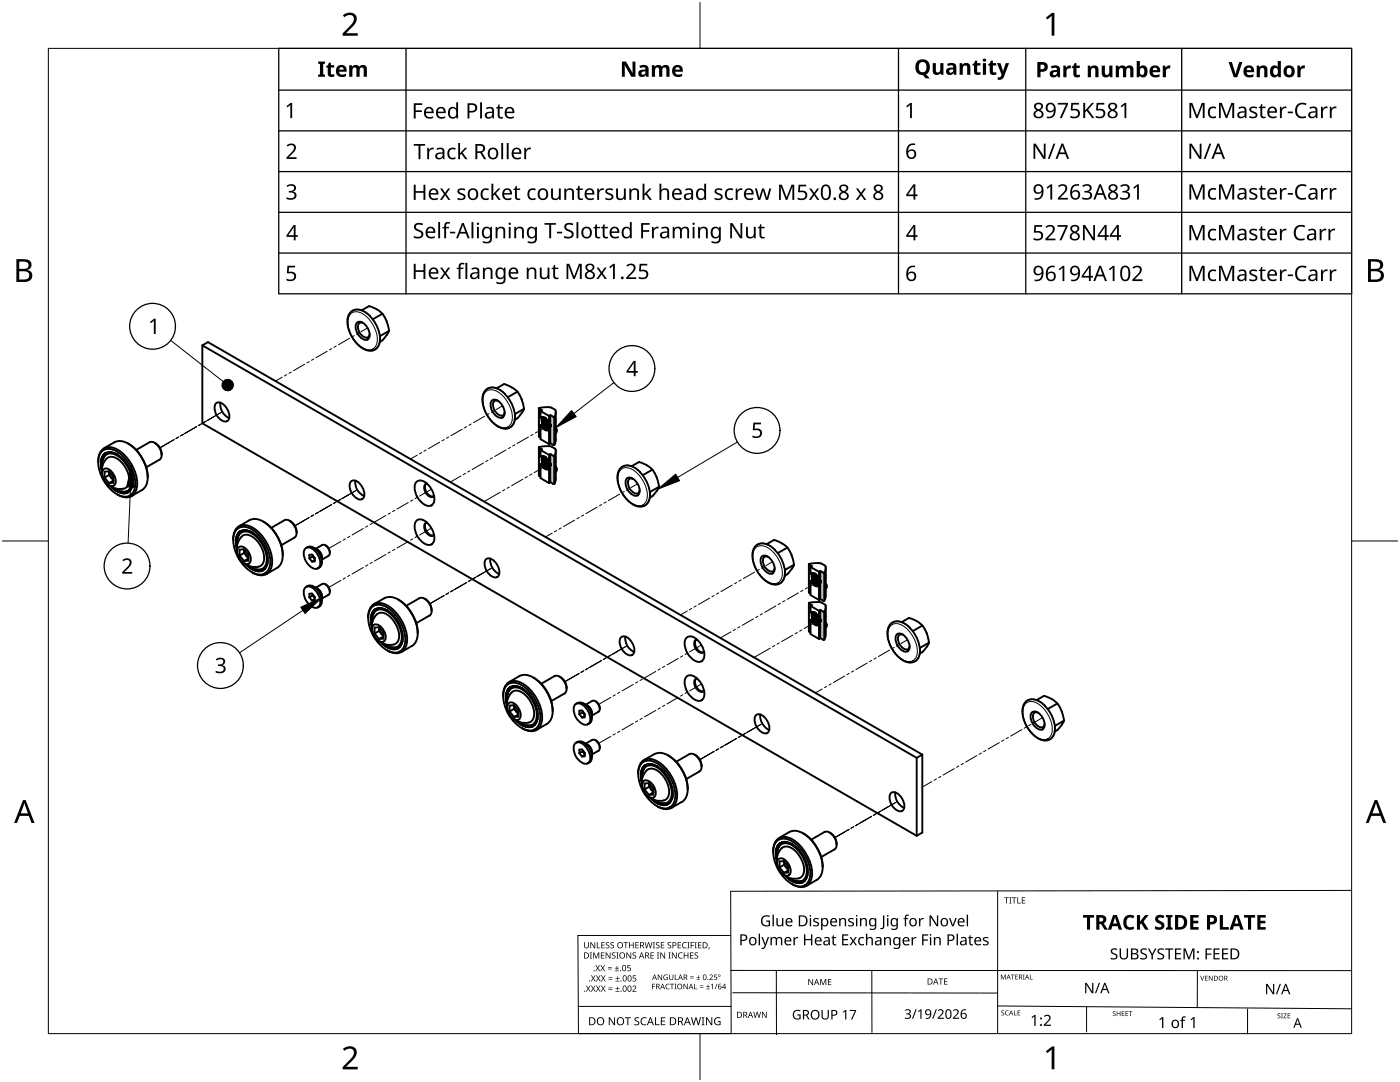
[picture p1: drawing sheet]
<svg xmlns="http://www.w3.org/2000/svg" width="279mm" height="216mm" viewBox="0 0 279 216" stroke-linecap="round" stroke-linejoin="round" font-family="sans-serif">
<g fill="none" stroke="#000" stroke-width=".38">
<path d="M40.4 68.9l1.1-.6 142.6 82.3M40.4 68.9v15.6l142.5 82.3M40.4 68.9l142.5 82.3M71.1 64.6a1.2 1.2 0 0 1 2 .4 2.01 2.01 0 0 1 .3 2.7 2.07 2.07 0 0 1-2.3-1.7l-.1-.6zM72.2 61.9l.9 .5 .8 .7M72.2 61.9a2.08 2.08 0 0 0-2.2 .4 2.08 2.08 0 0 0-.7 2.1 6.3 6.3 0 0 0 4.3 5.6 1.9 1.9 0 0 0 2.2-1.8M72.5 64.5a.64 .64 0 0 0-.7-.1 .64 .64 0 0 0-.4 .6 2 2 0 0 0 2 2.3l.3-.6M73.7 61.1a5.4 5.4 0 0 1 2.6 1.5M73.7 61.1l-1.5 .8M73.9 63.2a7 7 0 0 1 1.8 3.3M74.4 63.7l1.9-1.1 .9 1.5 .4 1.9M75.7 66.6l.1 .5"/>
<path d="M75.8 68.2h.1M75.8 67.6v.6M75.8 67.6v-.5l1.9-1.1-.5 .8-.9 1.1M76.3 67.9l-.5 .3M98.3 79.8a1.69 1.69 0 0 1 2 1.2 1.73 1.73 0 0 1 0 2.3 2.24 2.24 0 0 1-2.4-2.3l.1-.9zM99.1 77.5l.9 .5 .8 .7M99.1 77.5a2.08 2.08 0 0 0-2.2 .3 2.08 2.08 0 0 0-.6 2.2 6.3 6.3 0 0 0 4.2 5.5 1.9 1.9 0 0 0 2.2-1.7M100.6 76.6a6.4 6.4 0 0 1 2.7 1.6M100.6 76.6l-1.5 .9M100.8 78.7a7 7 0 0 1 1.8 3.3M101.3 79.3l2-1.1 .8 1.5M104.1 79.8l.5 1.8"/>
<path d="M19.6 92a2.34 2.34 0 0 1 1-2.4 2.34 2.34 0 0 1 2.6 0 8.2 8.2 0 0 1 4.1 7.9 2.16 2.16 0 0 1-3.3 1.5l-.5-.3M19.6 92v.2M20.2 93.4l.1 .3M20.2 93.3h.1M20.2 91.8v1.5M20.2 91.7l.1 .1M20.2 93.4h.1M20.2 90.2a2.54 2.54 0 0 1 3.4 .1 7.8 7.8 0 0 1 3.3 7.2 2.07 2.07 0 0 1-3.3 1.3 7.7 7.7 0 0 1-3.9-7.6zM20.2 91.8h.1M20.3 91.7v.1M20.3 93.9a3.2 3.2 0 0 1 .7-3.5 3 3 0 0 1 3.5 1.2 6.1 6.1 0 0 1 1.8 5.8 1.92 1.92 0 0 1-3.1 .6l-1-.8M20.3 93.4v.2"/>
<path d="M20.3 93.3v.1M20.4 93.4h-.1M20.4 93.3h-.1M20.4 93.1a1.94 1.94 0 0 1 1.8-2.6 5.8 5.8 0 0 1 3.9 6.7 1.73 1.73 0 0 1-2.7 .5l-.5-.2M20.4 91.2v.1M20.4 91.8h.1M20.5 91.7v.1M20.5 91.8h.1M20.5 91.7l-.2 .1M20.6 91.3v.2M20.8 93.6a1.99 1.99 0 0 1 2.2 1.6 1.16 1.16 0 0 1-.6 1.8 2.56 2.56 0 0 1-1.9-3.2zM20.9 90.7l-.4 .4-.3 .6"/>
<path d="M20.9 90.6h.1M20.9 90.7l-.4 .4-.2 .7M20.9 90.6l-.5 .6M20.9 95.3v-1.2l.9-.1 .8 1.1v1.2l-.8 .1M20.9 95.3l.9 1.1M20.9 90.7h.2M20.9 90.5v.1M20.9 90.5h.1M21 90.4a2.68 2.68 0 0 0-.8 2.8M21 90.7l-.5 1M21.1 90.7h.1M21.1 90.7h-.1"/>
<path d="M21.1 90.7l-.5 .7M21.1 90.4l-.2 .1M21.3 91.5a1.69 1.69 0 0 1 2.3 .1 5.1 5.1 0 0 1 2.1 5 1.72 1.72 0 0 1-2.2 1 3.6 3.6 0 0 1-3-2.3 3.6 3.6 0 0 1 .8-3.8zM21.3 90.6l-.5 .4-.3 .6M21.8 94.1a1.82 1.82 0 0 0 .8 1.6M21.8 94.8l.8 1M21.8 94.1v.7M21.8 94.8l-.9 .5M21.9 90.3h-.5l-.5 .3M21.9 90.3l-.5 .1-.5 .3M21.9 90.3h.1M22 90.3h.1"/>
<path d="M22 90.3l.6 .1 .7 .3M22 90.3h.2M22.1 90.3h.1M22.4 97.3l.9 .7M22.4 97.3l.9 .6M22.6 90.4l-.8-.1-.7 .4M22.6 95.9l-.8 .5M22.7 97.6a2.78 2.78 0 0 0 2.9 .7M22.8 88.3a3.4 3.4 0 0 1 3.8 .9 8.3 8.3 0 0 1 2.8 7.1l-.6 1.1-2.6 1.6M22.9 88.2l-2.2 1.3M23.3 97.9h.1M23.3 90.7h.1"/>
<path d="M23.3 98.6l.2 .1M23.3 98l1.3 .4M23.3 90.7l.7 .5 .6 .7M23.3 90.7l1.3 1.2M23.3 98h.1M23.4 97.8l-.1 .1M23.4 97.8h.1M23.5 97.8l-.2 .1M24 98l.7 .2M24.4 98.1h.2M24.5 98.4h.3M24.6 98.4h.1"/>
<path d="M24.7 91.8h.1M24.7 98.4h.1M24.7 91.9l1 1.6M24.7 98.2h.1M24.8 98.2h.1M24.8 98.2l-.1 .1M24.8 98.4h.1M25.3 98.1l-.7 .1M25.6 88.5l.2 .1M25.6 98.2l-.8 .2M25.6 98l-.6 .1h-.7M25.7 98l-.4 .3-.6 .1"/>
<path d="M25.7 98l-1 .4M25.7 93.5h.1M25.8 93.5h.1M25.8 98h.1M25.8 88.6a8.4 8.4 0 0 1 3.7 6.6M25.8 93.5l.6 1.8M25.8 98v-.2l-.5 .3-.5 .1M25.8 93.4h.1M25.8 97.8v.2M25.8 97.8h.1M26.3 96.9l-.1 .6-.4 .5 .3-.5zM26.3 96.9l-.5 .9"/>
<path d="M26.4 95.3v1.6M26.4 95.3h.1M26.4 96.9h.1M26.4 95.2v.1M27.2 89.8l2.6-1.5a1.69 1.69 0 0 1 2 1.1 1.76 1.76 0 0 1 0 2.3M30.9 88.3l.2 .2M31.1 88.5a2.42 2.42 0 0 1 1.2 2.1M31.9 91.7l-2.7 1.5M32.3 90.5v.3M43 80.6a1.31 1.31 0 0 1 2 .5 2.48 2.48 0 0 1 .6 2.7 1.33 1.33 0 0 1-2-.5 2.61 2.61 0 0 1-.6-2.7zM44 80.3a3.1 3.1 0 0 0 1.7 3.1M70 96.2a1.28 1.28 0 0 1 2 .5 2.49 2.49 0 0 1 .5 2.7 1.3 1.3 0 0 1-2-.6 2.54 2.54 0 0 1-.5-2.6z"/>
<path d="M70.9 95.9a2.94 2.94 0 0 0 1.8 3.1M83 96.3a1.4 1.4 0 0 1 2.2 .2 3.8 3.8 0 0 1 1.2 4 1.21 1.21 0 0 1-1.7 .2 3.8 3.8 0 0 1-1.7-4.4zM85 96.6a1.76 1.76 0 0 0 1.4 2.5M85.3 96.6l-.2-.1a1.13 1.13 0 0 0-.2 1.8 1.13 1.13 0 0 0 1.6 .7l.1-.1M99.4 80a.75 .75 0 0 0-.8 .1 .75 .75 0 0 0-.2 .9 2.03 2.03 0 0 0 2 1.9l.3-.6M102.7 82.1v.5M102.7 83.8h.1M103.3 83.5l-.6 .3M104.1 82.4l-.8 1.1M104.6 81.6l-.5 .8M104.6 81.6l-1.8 1-.1 1.2M107.5 87.1l.4 .2"/>
<path d="M107.5 94.9l.1 .1M107.5 81.5v5.6M107.5 89.2v5.7M107.6 94.9l.3 .2M107.9 84.8a1.42 1.42 0 0 0 1.7 1M107.9 83.4v-.1a1.4 1.4 0 0 1 1.7 1M107.9 92.6a1.37 1.37 0 0 0 1.7 1M107.9 91.1a1.4 1.4 0 0 1 1.7 1M107.9 82v1.3l.2-.1M107.9 89.8v1.3M107.9 82l1.7 1M107.9 89.8l1.7 1"/>
<path d="M108.1 91l-.2 .1M108.1 84.7l.4 .5a1.33 1.33 0 0 0 1.1 .6M108.1 92.4l.4 .6a1.24 1.24 0 0 0 1.1 .5M108.2 84.6l-.3 .2v2.8l1.7 1M108.2 92.4l-.3 .2v2.8l1.7 1M108.3 83.8a1.45 1.45 0 0 0 1.4 1.6l.2-.5M108.3 83.7v.1M108.4 83.2a1.48 1.48 0 0 0 1.2 2.4 1.04 1.04 0 0 0 .1-1.4M108.4 91a1.46 1.46 0 0 0-.1 1.5 1.46 1.46 0 0 0 1.3 .8 .94 .94 0 0 0 .1-1.3l.1 .1M108.7 83.3l-.4 .4M108.7 91.1h-.1a1.34 1.34 0 0 0 1.1 2.1l.2-.5M108.8 83.4a1.17 1.17 0 0 0 .9 1.7l.2-.1"/>
<path d="M108.8 91.1a1.17 1.17 0 0 0 .9 1.8l.2-.2M108.8 83.3a1.21 1.21 0 0 0 .5 1.8M108.8 91.1a1.18 1.18 0 0 0 1 1.9l.1-.4-.4-.4-.3-.7M108.9 83.4l.1 .7M108.9 91.2l.1 .7M108.9 83.5a1.35 1.35 0 0 0 .9 1.5M108.9 83.5a1.34 1.34 0 0 0 1 1.5M109.2 83.7a1.47 1.47 0 0 0 .7 1.1v.1M109.2 83.8l.3 .6 .4 .4M109.2 91.6l.3 .6 .4 .3v.2M109.3 85.1h.4M109.3 92.9h.4"/>
<path d="M109.6 83v1.3M109.6 90.8v1.3M109.6 93.5v2.9M109.6 93.5l.3-.1v2.8M109.6 84.3l.3 .2M109.6 92l.3 .3M109.7 84.2l.1 .1M109.8 92.1h.1M109.9 88.4l-.3 .2M109.9 82.8v1.3l-.3 .2M109.9 90.6v1.3l-.3 .2M109.9 82.8l-.3 .2"/>
<path d="M109.9 96.2l-.3 .2M109.9 90.6l-.3 .2M109.9 88.4v-2.8l-.3 .2v2.8M109.9 88.4l.5 .4M109.9 84.9v.1M109.9 92.7h.1M109.9 92.8a1.39 1.39 0 0 1-1-1.6 1.35 1.35 0 0 0 .9 1.6M109.9 84.9h.1M109.9 84.8a.36 .36 0 0 1-.2 .5 .36 .36 0 0 1-.4-.2M110 81.4a4.5 4.5 0 0 0-2.5 .1l.7 .4-.3 .1M110 89.1l-1.1-.1-1.3 .2 .6 .4-.3 .2M110 81.3l.7 .4a1.11 1.11 0 0 1-.2 1.5l-.6-.4"/>
<path d="M110 89.1l.8 .4M110.7 89.5a1.11 1.11 0 0 1-.2 1.5l-.6-.4M110.9 85.3v.1a.75 .75 0 0 1 0 1.1M110.9 93.1a.75 .75 0 0 1 0 1.1M110.9 95.6l-.3 1-.7-.4M110.9 82.2v5.8l-.2 .8h-.3M110.9 90v5.6M125.2 95.4a1.77 1.77 0 0 1 2.1 1.2 1.83 1.83 0 0 1 0 2.2 2.22 2.22 0 0 1-2.5-2.2l.2-1zM126 93l1 .5 .8 .7M126 93a2.08 2.08 0 0 0-2.1 .4 2.08 2.08 0 0 0-.7 2.1 6.3 6.3 0 0 0 4.3 5.6 1.9 1.9 0 0 0 2.2-1.8M126.4 95.6a.64 .64 0 0 0-.7-.1 .64 .64 0 0 0-.4 .6 2.31 2.31 0 0 0 1.7 2.4 .65 .65 0 0 0 .6-.7M127.6 92.2a5.4 5.4 0 0 1 2.6 1.5"/>
<path d="M127.6 92.2l-1.6 .8M127.8 94.3a7.4 7.4 0 0 1 1.8 3.3M128.3 94.8l1.9-1.1 .9 1.6M129.7 99.3h.1M129.7 98.2v.5M129.7 98.7v.7M130.2 99l-.5 .3M131.1 95.3l.4 1.9M131.5 97.1l-.4 .8-.9 1.1M131.5 97.1l-1.8 1.1-.1-.5M46.5 107.6a2.35 2.35 0 0 1 2.9-2.7 8 8 0 0 1 4.8 8.2 2.19 2.19 0 0 1-3.3 1.4l-.5-.2M46.5 107.5v.2"/>
<path d="M47.2 107.3v1.6zM47.2 105.7a2.51 2.51 0 0 1 3.4 .1 7.9 7.9 0 0 1 3.2 7.2 2.09 2.09 0 0 1-3.2 1.3 7.7 7.7 0 0 1-3.9-7.6zM47.2 109v.2M47.2 109h.1M47.2 107.3h.1M47.2 108.9h.1M47.2 109.4a3.1 3.1 0 0 1 .8-3.4 3 3 0 0 1 3.4 1.2 6.1 6.1 0 0 1 1.8 5.8 1.89 1.89 0 0 1-3 .5l-1.1-.8M47.3 108.9h-.1M47.3 108.7v-.6a1.82 1.82 0 0 1 .9-1.9 1.82 1.82 0 0 1 2.1 .2 6.5 6.5 0 0 1 2.9 5.8 1.75 1.75 0 0 1-2.9 1.1l-.4-.3M47.4 106.8l-.1 .1M47.4 107.3h.1M47.4 107.3h-.2"/>
<path d="M47.7 105l2.1-1.2a3.4 3.4 0 0 1 3.7 1 8.2 8.2 0 0 1 2.8 7.1l-.6 1.1-2.5 1.5M47.7 109.1a1.96 1.96 0 0 1 2.2 1.7 1.19 1.19 0 0 1-.6 1.8 2.57 2.57 0 0 1-1.8-3.2zM47.8 106.2l-.4 .5-.2 .6M47.8 106.2l-.6 1.1M47.8 110.9v-1.2l.9-.1 .9 1.1v1.2l-.9 .1M47.8 110.9l.9 1.1M47.8 106.2h.1M47.8 106.2h.2M47.8 106.1l.2-.1a2.74 2.74 0 0 0-.8 2.8M47.8 106.1l-.4 .7M47.9 106.1h-.1M47.9 106.1l-.1 .1"/>
<path d="M48 106.2h.1M48 106.3l-.5 .7M48 106.3h.1M48 106.3l-.3 .4-.3 .7M48 106.2v.1M48.2 106.1l-.4 .4-.3 .7M48.4 107a2.06 2.06 0 0 1 2.6 .6 5.1 5.1 0 0 1 1.6 4.6 1.72 1.72 0 0 1-2.1 .9 3.6 3.6 0 0 1-3.1-2.4 3.6 3.6 0 0 1 1-3.7zM48.7 110.3v-.6a1.89 1.89 0 0 0 .9 1.6M48.7 110.3l-.9 .6M48.7 110.3l.9 1.1M48.9 105.8h.1M48.9 105.9h-.6l-.5 .3"/>
<path d="M48.9 105.8v.1M48.9 105.9l.7 .1 .6 .3M48.9 105.8l.7 .1 .6 .4M48.9 105.8l.2 .1M49 105.9h.1M49 105.9l-.5 .1-.5 .3M49.1 105.9h.1M49.1 105.9l.4 .1M49.3 112.8l.9 .7M49.4 112.9l.8 .6M49.6 111.4l-.9 .6M49.7 113.1a2.77 2.77 0 0 0 2.8 .7l-.8 .2"/>
<path d="M50.2 106.3h.1M50.2 113.5h.1M50.2 113.5l1.4 .4M50.2 106.3l1.4 1.1M50.3 106.2v.1M50.3 113.5h.1M50.3 114.2l.1 .1M50.4 113.3l-.1 .2M51 113.6l.7 .1M51.4 113.7h.1M51.4 113.9h.1M51.5 114h.2"/>
<path d="M51.6 113.9v.1M51.6 107.4l1.1 1.7M51.6 107.4h.1M51.6 113.9h.1M51.6 113.9h.2M51.7 113.7h.1M51.7 113.7v.1M51.7 113.7l-.1 .2M51.7 113.9h.1M52.3 113.7h-.8M52.5 113.5l-.6 .2h-.7M52.5 104.1l.2 .1"/>
<path d="M52.7 113.6l-1.1 .3M52.7 104.2a8.3 8.3 0 0 1 3.7 6.6M52.7 113.6l-1.1 .4M52.7 113.5h.1M52.7 109.1l.6 1.7M52.7 109h.1M52.7 113.4h.1M52.7 113.4l-1 .3M52.8 109l-.1 .1M52.8 113.4l-.1 .1M52.8 113.4h.1M52.8 113.6h-.1"/>
<path d="M53.3 112.5l-.6 1M53.3 112.5l-.2 .6-.4 .5M53.3 110.9v1.5M53.3 110.9l.1 .8-.1 .7M53.3 112.5l-.6 .9M53.3 110.8h.1M53.3 112.5h.1M53.3 110.9h.1M53.3 112.4h.1M53.4 110.8h-.1M53.4 112.4l-.1 .1M54.1 105.3l2.7-1.5a1.71 1.71 0 0 1 2 1.2 1.67 1.67 0 0 1 0 2.3l-2.7 1.5"/>
<path d="M57.8 103.9l.2 .1M58 104.1a2.58 2.58 0 0 1 1.2 2M59.2 106.1v.2M60.8 109.6a1.44 1.44 0 0 1 2.3 .6 2.77 2.77 0 0 1 .6 3 1.16 1.16 0 0 1-1.9-.2 3.1 3.1 0 0 1-1-3.4zM60.8 117.4a1.44 1.44 0 0 1 2.3 .6 2.77 2.77 0 0 1 .6 2.9 1.16 1.16 0 0 1-1.9-.1 3.1 3.1 0 0 1-1-3.4zM61.4 109.2a2.01 2.01 0 0 1 2.4 1.3 2.04 2.04 0 0 1 0 2.7M61.4 116.9a2.06 2.06 0 0 1 2.4 1.4 2.05 2.05 0 0 1 0 2.7M61.4 109.1l-.3 .2M61.4 116.9l-.3 .2M61.7 111.4l.6 .7M61.7 119.2l.6 .6M61.7 111.4v-.7h.6l.5 .6v.7l-.5 .1"/>
<path d="M61.7 119.2v-.7l.6-.1 .5 .7v.7h-.5M62.4 110.9l.4 .6M62.4 118.7l.4 .6M62.4 111l-.7 .4M62.4 118.8l-.7 .4M62.4 111l.4 .5M62.4 110.8v.2M62.4 118.6v.2M62.4 118.8l.4 .5M62.6 109.3l.7 .4M62.6 117l.7 .5M62.8 111.8l-.5 .3"/>
<path d="M62.8 119.5l-.5 .3M63.2 109.6a1.79 1.79 0 0 1 1 1.9M63.2 117.4a1.77 1.77 0 0 1 1 1.9M63.3 109.7l.7 .7 .2 .9M63.3 117.5l.7 .7 .2 .9M63.8 113.2l-.3 .2M64.3 111.3v.8M64.3 119v.9M64.3 108.8a1.49 1.49 0 0 1 1.5 1.7l-.3 .4M64.3 116.5a1.48 1.48 0 0 1 1.5 1.8l-.3 .4M64.3 108.7l-1.3 .8M64.3 116.5l-1.3 .8"/>
<path d="M64.9 108.8l.2 .1M64.9 116.6l.2 .1M65.1 108.9l.5 .6 .2 .7M65.1 116.7l.5 .5 .2 .9M65.6 110.9l-1.3 .8M65.6 118.7l-1.3 .7M65.8 110.2v.1M76.7 119.4a3.3 3.3 0 0 1 3.8 .9 8.2 8.2 0 0 1 2.7 7.1l-.5 1.1-.5 .4M76.7 119.3l-2.1 1.3M79.5 119.6l.2 .1M79.6 119.8a8.2 8.2 0 0 1 3.8 6.6M83 104.1a1.22 1.22 0 0 1 1.7-.2 3.8 3.8 0 0 1 1.7 4.4 1.2 1.2 0 0 1-1.7 .2 3.8 3.8 0 0 1-1.7-4.4z"/>
<path d="M83.7 119.4a1.72 1.72 0 0 1 2 1.1 1.78 1.78 0 0 1 0 2.4l-2.6 1.4M83.7 119.3l-2.6 1.6M84.7 119.4a2.56 2.56 0 0 1 1.4 2.2M85 104.4a1.79 1.79 0 0 0 1.4 2.4M85.3 104.3a.65 .65 0 0 0-.6 .9 1.7 1.7 0 0 0 1.7 1.7l.2-.3M96.9 111.7a1.3 1.3 0 0 1 2 .6 2.49 2.49 0 0 1 .6 2.6 1.32 1.32 0 0 1-2.1-.5 2.56 2.56 0 0 1-.5-2.7zM97.8 111.5a3.2 3.2 0 0 0 1.8 3.1M151.9 111.2a1.21 1.21 0 0 1 2 .5 2.11 2.11 0 0 1 .3 2.7 2.14 2.14 0 0 1-2.3-1.7l-.1-.6zM153.3 111.1a.73 .73 0 0 0-.9 .1 .73 .73 0 0 0-.1 .9 2.02 2.02 0 0 0 2 1.9l.3-.6M154.5 107.7a7.1 7.1 0 0 1 2.6 1.6M154.5 107.7l-1.5 .9M154.7 109.8a3.1 3.1 0 0 0-3.7-1.1 3.7 3.7 0 0 0-.3 4.4 5.2 5.2 0 0 0 4.2 3.5 1.94 1.94 0 0 0 1.7-1.7"/>
<path d="M154.7 109.9a7 7 0 0 1 1.8 3.3M156.5 113.2l.1 .5 1.9-1-.5 .8M156.6 114.3v.6M156.6 113.7l.1 .5M157.1 109.3l.9 1.5 .5 1.9M157.1 114.6l-.5 .3M157.1 109.3l-1.9 1.1M158 113.5l-.9 1.1M161.4 112.6l.1 5.7M161.5 118.2l.3 .2M161.7 115.9a1.42 1.42 0 0 0 1.7 1M161.7 114.5l.1-.1a1.41 1.41 0 0 1 1.6 1"/>
<path d="M161.8 113.1l1.7 1M161.8 113.1v1.3l.2-.1M162 115.7l.4 .6a1.41 1.41 0 0 0 1.1 .6M162 115.7l-.2 .2v2.8l1.7 1M162.2 114.9a1.45 1.45 0 0 0 1.4 1.6l.2-.5M162.2 114.9h.1M162.3 114.3a1.49 1.49 0 0 0 1.2 2.4 1.06 1.06 0 0 0 .1-1.4M162.5 114.4l-.3 .5M162.7 114.5a1.17 1.17 0 0 0 .9 1.7l.2-.1M162.7 114.4a1.18 1.18 0 0 0 1 1.9l.1-.3M162.8 114.5l.1 .7M162.8 114.6a1.35 1.35 0 0 0 .9 1.5"/>
<path d="M162.8 114.6a1.34 1.34 0 0 0 1 1.5M163.1 114.8a1.45 1.45 0 0 0 .7 1.1v.2M163.1 116.2h.5M163.1 114.9l.3 .6 .4 .4M163.5 116.9v2.8M163.5 116.9l.2-.2v2.9M163.5 115.4l.2 .2M163.6 115.4l.1 .1M163.7 113.9v1.3l-.2 .2v-1.3M163.7 119.6l-.2 .1M163.7 113.9l-.2 .2M163.7 113.9l.6 .4"/>
<path d="M163.8 116.1h.1M163.9 112.5a4.4 4.4 0 0 0-2.5 .1l.6 .4-.2 .1M163.9 112.4l.7 .5a1.05 1.05 0 0 1-.3 1.4M164.8 116.5a.73 .73 0 0 1 0 1.1M164.8 118.9l-.3 1-.8-.3M164.8 113.3v5.6M63.8 121l-.3 .2M73.4 123.1a2.36 2.36 0 0 1 3-2.7 8 8 0 0 1 4.7 8.2 2.19 2.19 0 0 1-3.2 1.5l-.6-.3M73.5 123.1v.2M74.1 124.5l.1 .3M74.1 122.9v1.6M74.1 124.5h.1"/>
<path d="M74.1 124.5l.1 .2M74.1 121.2a2.53 2.53 0 0 1 3.4 .2 7.8 7.8 0 0 1 3.3 7.2 2.06 2.06 0 0 1-3.3 1.3 7.7 7.7 0 0 1-3.9-7.6zM74.1 122.9h.1M74.1 122.8v.1M74.2 125a3.1 3.1 0 0 1 .7-3.5 2.99 2.99 0 0 1 3.5 1.2 6.1 6.1 0 0 1 1.7 5.8 1.9 1.9 0 0 1-3 .6l-1-.8M74.2 124.4l-.1 .1M74.2 124.5h.1M74.3 124.4h-.1M74.3 124.2v-.5a1.8 1.8 0 0 1 .9-1.9 1.8 1.8 0 0 1 2 .2 6.5 6.5 0 0 1 2.9 5.8 1.74 1.74 0 0 1-2.8 1.1l-.5-.3M74.4 122.9h-.2M74.4 122.9h.1M74.4 122.8h-.2"/>
<path d="M74.4 122.9h-.1M74.4 122.8h.1M74.5 122.4v.2M74.6 124.7a2 2 0 0 1 2.2 1.7 1.17 1.17 0 0 1-.6 1.7 2.51 2.51 0 0 1-1.8-3.2zM74.7 121.8l-.6 1.1M74.7 121.8h.1M74.8 126.4l.8 1.1M74.8 126.4v-1.2h.8l.9 1.1v1.1l-.9 .1M74.8 121.8h.2M74.8 121.8h.1M74.8 121.7l-.5 .7M74.8 121.6h.1"/>
<path d="M74.8 121.6l-.1 .1M74.9 121.5a2.72 2.72 0 0 0-.8 2.8M74.9 121.8l-.4 .7M74.9 121.8h.1M75 121.8l-.4 .5-.2 .6M75 121.5l-.2 .1M75 121.8h.1M75.1 122.6a1.67 1.67 0 0 1 2.4 .2 5.1 5.1 0 0 1 2 4.9 1.7 1.7 0 0 1-2.1 1 3.6 3.6 0 0 1-3-2.3 3.6 3.6 0 0 1 .7-3.8zM75.2 121.7l-.5 .4-.3 .6M75.6 125.2l.1 .1a1.84 1.84 0 0 0 .8 1.5M75.7 125.9l-.9 .5M75.7 125.9l.8 1"/>
<path d="M75.7 125.2v.7M75.8 121.4l-.6 .1-.4 .3M75.8 121.4h.1M75.8 121.4l1.4 .4M75.8 121.4h.2M75.9 121.3h.1M75.9 121.4l1.3 .4M76 121.5h.1M76 121.5l-1.1 .3M76 121.4h.1M76 121.5h.5M76.2 128.4l1 .6"/>
<path d="M76.3 128.4l.9 .6M76.5 127l-.9 .5M76.6 128.7a2.8 2.8 0 0 0 2.9 .7M77.2 121.8h.1M77.2 129h.1M77.2 129.7l.2 .1M77.2 129.1l1.3 .4M77.2 121.8l1.3 1.1M77.2 129.1h.1M77.3 128.9l-.1 .1M77.9 129.2l.7 .1M78.3 129.2h.2"/>
<path d="M78.3 129.5h.1M78.4 129.5h.3M78.5 129.5h.1M78.6 129.5h.1M78.6 122.9h-.1M78.6 123l1 1.6M78.6 123h.1M78.6 129.3h.1M78.7 129.3l-.2 .2M78.7 129.3h.1M78.7 129.5h.1M79.2 129.2h-.8"/>
<path d="M79.5 129.1l-.6 .2-.8-.1M79.5 129.3l-.8 .2M79.6 129.1l-.4 .3-.6 .1M79.6 129.1l-1 .4M79.6 129.1h.1M79.6 124.6h.1M79.7 124.6l.6 1.8M79.7 128.9l-1 .4M79.7 124.5v.1M79.7 124.6h.1M79.7 128.9h.1M79.7 128.9l-.1 .2"/>
<path d="M79.8 129.1h-.1M80.2 128l-.2 .6-.4 .5M80.2 128l-.2 .6-.3 .5M80.2 128.1l-.5 .8M80.3 126.4v1.6M80.3 126.4h.1M80.3 128h.1M82.2 128.9l-2.1 1.2M86.1 121.6v.3M100.4 138.8a2.39 2.39 0 0 1 .9-2.5 2.39 2.39 0 0 1 2.7-.1 8.2 8.2 0 0 1 4.1 8 2.37 2.37 0 0 1-4 1.1M101.1 136.8a2.54 2.54 0 0 1 3.3 .1 7.8 7.8 0 0 1 3.3 7.2 2.08 2.08 0 0 1-3.3 1.3 7.6 7.6 0 0 1-3.9-7.6zM101.1 138.4h.1"/>
<path d="M101.1 138.5v1.5M101.1 140h.1M101.2 140h-.1M101.2 139.8v-.6a1.82 1.82 0 0 1 .9-1.9 1.82 1.82 0 0 1 2.1 .3 6.5 6.5 0 0 1 2.9 5.7 1.75 1.75 0 0 1-2.9 1.1l-.4-.3M101.3 138.4h.1M101.3 138.4v.1M101.3 138.5h.1M101.3 138.4h-.2M101.5 138l-.1 .1M101.7 137.3l-.4 .5-.2 .6M101.7 137.3h.1M101.7 137.3l-.6 1.1"/>
<path d="M101.7 137.3h.2M101.7 137.2l.2-.1a2.65 2.65 0 0 0-.9 2.8M101.7 137.2l-.5 .8M101.7 137.2v.1M101.9 137.3v.1M101.9 137.4l-.5 .6M101.9 137.4l-.4 .4-.2 .6M101.9 137.3h.1M102.1 137.2l-.4 .4-.4 .7M102.1 138.2a1.63 1.63 0 0 1 2.3 .1 5.1 5.1 0 0 1 2.1 5 1.73 1.73 0 0 1-2.1 .9 3.6 3.6 0 0 1-3.1-2.3 3.6 3.6 0 0 1 .8-3.7zM102.7 136.9l-.5 .1-.5 .3M102.7 136.9h.1"/>
<path d="M102.8 136.9l.2 .1M102.8 136.9l1.3 .5M102.8 136.9h.1M102.9 137h.1M102.9 137l-.5 .1-.5 .3M103 137l.4 .1M103.6 134.9a3.4 3.4 0 0 1 3.8 1 8.3 8.3 0 0 1 2.8 7.1l-.6 1.1-.5 .3M103.7 134.9l-2.1 1.2M104.1 137.4h.1M104.1 137.4l1.4 1.1M105.5 138.5h.1M105.5 138.5l1.1 1.6"/>
<path d="M106.4 135.2l.2 .1M106.6 135.3a8 8 0 0 1 3.7 6.4M108 136.4l2.7-1.5a1.71 1.71 0 0 1 1.9 1.2 1.74 1.74 0 0 1 0 2.3M111.7 135a2.62 2.62 0 0 1 1.4 2.2M112.7 138.4l-2.7 1.5M113.1 137.2v.3M118.8 139.9l.2 .1M123.8 127.3a1.28 1.28 0 0 1 2 .5 2.47 2.47 0 0 1 .6 2.7 1.3 1.3 0 0 1-2-.6 2.53 2.53 0 0 1-.6-2.6zM124.8 127a2.94 2.94 0 0 0 1.8 3.1M136.9 135.2a1.4 1.4 0 0 1 2.2 .2 3.8 3.8 0 0 1 1.2 4 1.2 1.2 0 0 1-1.7 .2 3.8 3.8 0 0 1-1.7-4.4zM136.9 127.4a1.4 1.4 0 0 1 2.2 .2 3.8 3.8 0 0 1 1.2 4 1.21 1.21 0 0 1-1.7 .2 3.8 3.8 0 0 1-1.7-4.4zM138.9 135.5a1.79 1.79 0 0 0 1.4 2.5"/>
<path d="M138.9 127.7a1.79 1.79 0 0 0 1.4 2.5M139.1 127.7h-.1a1.13 1.13 0 0 0-.2 1.7 1.06 1.06 0 0 0 1.7 .6M139.1 135.4a.8 .8 0 0 0-.5 1.3 1.53 1.53 0 0 0 1.7 1.3l.2-.2M161.4 120.4v5.6l.4 .2M161.5 120.4l.5 .3-.2 .2M161.7 123.7a1.5 1.5 0 0 0 1.7 1M161.7 122.2h.1a1.43 1.43 0 0 1 1.6 1M161.8 120.9l1.7 1M161.8 120.9v1.3l.2-.1M162 123.5l.4 .6a1.31 1.31 0 0 0 1.1 .5M162 123.5l-.2 .2v2.8l1.7 1M162.2 122.6a1.47 1.47 0 0 0 1.4 1.7l.2-.5"/>
<path d="M162.2 122.6h.1M162.3 122.1a1.47 1.47 0 0 0-.1 1.6 1.47 1.47 0 0 0 1.3 .7 1 1 0 0 0 .1-1.3M162.5 122.2l-.3 .4M162.7 122.3a1.17 1.17 0 0 0 .9 1.7l.2-.2M162.7 122.2a1.18 1.18 0 0 0 1 1.9l.1-.4M162.8 122.3l.1 .7M162.8 122.4a1.35 1.35 0 0 0 .9 1.5M162.8 122.4a1.34 1.34 0 0 0 1 1.5M163.1 122.6a1.44 1.44 0 0 0 .7 1.1v.1M163.1 124h.5M163.1 122.7l.3 .6 .4 .3M163.5 121.9v1.3"/>
<path d="M163.5 124.7v2.8M163.5 124.7l.2-.2v2.8M163.5 123.2l.2 .2M163.6 123.1l.1 .1M163.7 121.7v1.3l-.2 .2M163.7 127.3l-.2 .2M163.7 121.7l-.2 .2M163.8 123.8h.1M163.9 120.2h-1.6l-.8 .1v.1M163.9 120.2l.7 .5a1.11 1.11 0 0 1-.3 1.4l-.6-.4M164.8 124.2a.73 .73 0 0 1 0 1.1M164.8 126.7l-.3 1-.8-.4"/>
<path d="M164.8 121.1v5.6M179.1 126.5a1.7 1.7 0 0 1 2 1.2 1.66 1.66 0 0 1 0 2.3 2.22 2.22 0 0 1-2.4-2.3l.2-.9zM179.9 124.1l1 .5 .7 .7M179.9 124.1a2.08 2.08 0 0 0-2.2 .4 2.08 2.08 0 0 0-.6 2.1 6.3 6.3 0 0 0 4.2 5.6 1.9 1.9 0 0 0 2.3-1.8M180.3 126.7a.75 .75 0 0 0-.9 .1 .75 .75 0 0 0-.2 .8 2.02 2.02 0 0 0 2 1.9l.3-.6M181.4 123.3a5.3 5.3 0 0 1 2.7 1.5M181.4 123.3l-1.5 .9M181.7 125.4a7 7 0 0 1 1.7 3.3M182.2 125.9l1.9-1.1 .8 1.6 .5 1.9M183.5 128.8l.1 1.6M183.6 130.4h.1M183.6 129.3l1.8-1.1-.4 .9-.9 1"/>
<path d="M184.1 130.1l-.5 .3M206.9 139.7l.9 .5 .8 .7M206.9 139.7a2.08 2.08 0 0 0-2.2 .4 2.08 2.08 0 0 0-.6 2.1 6.3 6.3 0 0 0 4.2 5.5 1.9 1.9 0 0 0 2.2-1.7M206.9 139.7l1.5-.8a5.4 5.4 0 0 1 2.6 1.5M101.1 140.5a3.2 3.2 0 0 1 .8-3.4 3.1 3.1 0 0 1 3.4 1.2 6.1 6.1 0 0 1 1.8 5.8 1.92 1.92 0 0 1-3.1 .5l-1-.8M101.1 140.3l-.1-.3 .1 .3M101.4 140.5a.92 .92 0 0 1 1.4 0 2.65 2.65 0 0 1 1 2.8 .89 .89 0 0 1-1.4 0 2.6 2.6 0 0 1-1-2.8zM101.7 142v-1.2l.9-.1 .9 1.1v1.2l-.9 .1M101.7 142l.9 1.1M102.6 141.4l.9 1.1M102.6 141.4v-.6a2.03 2.03 0 0 0 .8 1.6M102.6 141.4l-.9 .6"/>
<path d="M103.2 143.9l.9 .7M103.3 144l.8 .6M103.5 142.6l-.9 .5M103.5 144.2a2.79 2.79 0 0 0 2.9 .7l-.8 .2M104.1 144.6h.1M104.1 144.6l1.4 .5M104.1 144.6l1.4 .4M104.2 144.4l-.1 .2M104.3 144.5l-.2 .1M105.2 144.8h.2M105.3 145h.1M105.4 145.1h.2"/>
<path d="M105.5 145v.1M105.5 145l.1 .1M105.6 144.8l-.1 .2M105.6 144.8v.1M105.6 144.8h.1M105.6 145.1h.1M106.2 144.7l-.8 .1M106.4 144.7l-.6 .1h-.7M106.6 144.7l-.5 .2-.6 .1M106.6 140.1h.1M106.6 144.7h.1M106.6 144.7l-1.1 .4"/>
<path d="M106.6 140.2h.1M106.6 140.2l.6 1.7M106.6 140.1v.1M106.6 144.5l-1 .4-.7-.2M106.6 144.5h.1M106.7 144.5l-.1 .1M107.1 143.6l-.5 .9M107.2 143.6l-.6 1.1M107.2 143.6l-.2 .6-.4 .5M107.2 142v1.6M107.2 141.9h.1M107.2 143.6h.1"/>
<path d="M107.2 142h.1M107.2 141.9v.1M107.3 143.6h-.1M107.3 143.5l-.1 .1M109.2 144.4l-2.1 1.2M110.3 141.7v.2M114.7 140.7a1.46 1.46 0 0 1 2.3 .6 2.78 2.78 0 0 1 .6 3 1.17 1.17 0 0 1-1.9-.2 3.1 3.1 0 0 1-1-3.4zM114.7 148.5a1.46 1.46 0 0 1 2.3 .6 2.78 2.78 0 0 1 .6 3 1.17 1.17 0 0 1-1.9-.2 3.1 3.1 0 0 1-1-3.4zM115.3 140.3a2 2 0 0 1 2.3 1.3 2.07 2.07 0 0 1 0 2.8l-.3 .1M115.3 148a2.06 2.06 0 0 1 2.3 1.4 2.12 2.12 0 0 1 0 2.7l-.3 .2M115.3 140.3l-.3 .1M115.3 148l-.3 .2"/>
<path d="M115.6 142.5l.6 .7M115.6 150.3l.6 .7M115.6 142.5v-.7h.6l.5 .6v.7l-.5 .1M115.6 150.3v-.7l.6-.1 .5 .7v.7l-.5 .1M116.3 142l.4 .6M116.3 149.8l.4 .6M116.3 142.1l.4 .5M116.3 141.9v.2M116.3 149.7v.2M116.3 149.9l.4 .5M116.3 142.1l-.7 .4M116.3 149.9l-.7 .4"/>
<path d="M116.5 140.4l.7 .4M116.5 148.1l.7 .5M116.7 142.9l-.5 .3M116.7 150.7l-.5 .3M116.9 140.6l1.3-.7a1.47 1.47 0 0 1 1.4 1.9l-.2 .2M117.1 140.7a1.77 1.77 0 0 1 1 1.9M117.1 148.5a1.77 1.77 0 0 1 1 1.9M117.2 140.8l.7 .7 .2 .9M117.2 148.6l.7 .7 .2 .9M118.1 142.4v.9M118.1 150.2v.8M118.2 147.7a1.46 1.46 0 0 1 1.4 1.9l-.2 .2"/>
<path d="M118.2 147.6l-1.3 .8M118.8 147.7l.2 .1M119 140l.3 .3 .3 .5 .1 .6M119 147.8l.6 .8 .1 .5M119.5 142l-1.4 .8M119.5 149.8l-1.4 .8M119.7 149v.2M127.3 154.2a2.36 2.36 0 0 1 3-2.7 8 8 0 0 1 4.7 8.2 2.19 2.19 0 0 1-3.2 1.5l-.6-.2M127.4 154.2v.2M128 152.4a2.52 2.52 0 0 1 3.4 .1 7.8 7.8 0 0 1 3.3 7.2 2.09 2.09 0 0 1-3.3 1.3 7.7 7.7 0 0 1-3.9-7.6zM128 155.6l.1 .3M128 154v1.6"/>
<path d="M128 155.6l.1 .2M128 155.6h.1M128 154h.1M128 153.9v.1M128.1 155.6h-.1M128.1 156.1a3.1 3.1 0 0 1 .7-3.4 3 3 0 0 1 3.5 1.1 6.1 6.1 0 0 1 1.7 5.9 1.89 1.89 0 0 1-3 .5l-1-.8M128.1 155.5l-.1 .1M128.1 155.3v-.5a1.82 1.82 0 0 1 .9-1.9 1.82 1.82 0 0 1 2.1 .2 6.5 6.5 0 0 1 2.9 5.8 1.75 1.75 0 0 1-2.8 1.1l-.5-.3M128.2 153.4v.1M128.2 154h.1M128.2 154v.1M128.3 154h.1"/>
<path d="M128.3 154h-.3M128.4 153.5v.2M128.5 151.7l2.1-1.2a3.3 3.3 0 0 1 3.7 1 8.2 8.2 0 0 1 2.8 7l-.5 1.1-2.6 1.6M128.5 155.8a1.97 1.97 0 0 1 2.2 1.6 1.19 1.19 0 0 1-.6 1.8 2.52 2.52 0 0 1-1.8-3.2zM128.6 152.9l-.6 1.1M128.6 157.5l.9 1.1M128.6 157.5v-1.2h.9l.9 1.1v1.1l-.9 .1M128.6 152.9h.3M128.7 152.8l-.5 .7M128.7 152.7h.1M128.7 152.7l-.1 .2M128.8 152.9h.1"/>
<path d="M128.8 152.6a2.79 2.79 0 0 0-.8 2.8M128.8 152.9l-.4 .7M128.8 152.9l-.6 1.1M128.9 152.9h.1M128.9 152.6l-.2 .1M129 153.8a1.65 1.65 0 0 1 2.3 .1 5.1 5.1 0 0 1 2.1 4.9 1.72 1.72 0 0 1-2.1 1 3.6 3.6 0 0 1-3-2.3 3.6 3.6 0 0 1 .7-3.7zM129.1 152.7l-.5 .5-.3 .6M129.5 156.3l.1 .1a1.87 1.87 0 0 0 .8 1.5M129.6 157l-1 .5M129.6 157l.8 1M129.6 156.3v.7M129.7 152.5l-.6 .1-.5 .3"/>
<path d="M129.7 152.5h.1M129.7 152.5l1.4 .4M129.7 152.5l.7 .1 .7 .3M129.7 152.5h.2M129.7 152.4v.1M129.8 152.4l-.1 .1M129.9 152.6h.4M129.9 152.6h.1M129.9 152.6h-.6l-.5 .3M129.9 152.5h.1M130.1 159.5l1 .6M130.2 159.5l.9 .6"/>
<path d="M130.4 158.1l-.9 .5M130.5 159.8a2.78 2.78 0 0 0 2.8 .6l-.8 .2M131.1 152.9h.1M131.1 153l1.3 1.1M131.1 153h.1M131.2 160h.1M131.2 160l-.1 .1M132.4 154.1h.1M132.5 154.1h.1M132.5 154h-.1M132.5 154.1l1 1.6M133.4 150.7l.1 .1"/>
<path d="M133.5 150.9a8.2 8.2 0 0 1 3.8 6.6M133.5 155.7l.6 1.8M133.5 155.7h.1M133.6 155.7h-.1M133.6 155.7h.1M134.1 159.1l-.2 .6-.4 .5M134.1 159.1h.1M134.1 157.5h.1M134.1 159.2l-.5 .8M134.2 157.5l-.1 1.6M134.2 157.5v1.6M134.2 157.5h-.1"/>
<path d="M134.2 157.5h.1M134.2 159.1h.1M135 152l2.6-1.5a1.65 1.65 0 0 1 2 1.1 1.65 1.65 0 0 1 0 2.3M138.6 150.6l.3 .1M138.8 150.7a2.58 2.58 0 0 1 1.2 2M139.6 153.9l-2.6 1.5M140 152.7v.3M150.8 142.8a1.3 1.3 0 0 1 2 .6 2.5 2.5 0 0 1 .6 2.6 1.32 1.32 0 0 1-2.1-.5 2.55 2.55 0 0 1-.5-2.7zM151.7 142.6a3.2 3.2 0 0 0 1.8 3.1M177.7 158.4a1.31 1.31 0 0 1 2 .5 2.48 2.48 0 0 1 .6 2.7 1.32 1.32 0 0 1-2-.5 2.61 2.61 0 0 1-.6-2.7zM178.7 158.1a3.1 3.1 0 0 0 1.7 3.1M182.9 151.2v15.6"/>
<path d="M184.1 150.6v15.5l-1.2 .7M184.1 150.6l-1.2 .6M205.8 142.3a1.2 1.2 0 0 1 2 .5 2.13 2.13 0 0 1 .3 2.7 2.15 2.15 0 0 1-2.3-1.7l-.1-.6zM207.2 142.2a.65 .65 0 0 0-1.1 .6 2.23 2.23 0 0 0 1.7 2.4 .64 .64 0 0 0 .6-.8M208.6 140.9a7 7 0 0 1 1.8 3.4M209.1 141.5l1.9-1.1 .9 1.6M210.4 144.4l.1 1.6M210.5 146h.1M211 145.7l-.5 .3M211.9 144.7l-.9 1M211.9 142l.4 1.8M212.4 143.8l-.5 .8"/>
<path d="M212.4 143.8l-1.9 1M131.1 160.2h.1M131.1 160.8l.2 .1M131.1 160.2l1.3 .4M131.8 160.3l.7 .1M132.2 160.6h.3M132.4 160.6h.1M132.4 160.6h.2M132.5 160.6h.1M132.5 160.4h.1M132.5 160.4l-.1 .2M132.5 160.4v.2"/>
<path d="M132.6 160.4h-.1M132.6 160.6h.1M133.1 160.3h-.9M133.3 160.2l-.5 .2-.8-.1M133.5 160.2l-.4 .3-.6 .1M133.5 160.2l-1 .4M133.5 160.2h.1M133.6 160l-.5 .3-.6 .1M133.6 160l-.1 .2M133.6 160h.1M133.6 160l-.1 .2h.2M154.3 170a2.39 2.39 0 0 1 .9-2.5 2.39 2.39 0 0 1 2.7-.2 8.7 8.7 0 0 1 4.2 7.3 2.32 2.32 0 0 1-1.3 2.2 2.32 2.32 0 0 1-2.6-.3l-.2-.1"/>
<path d="M154.9 171.2l.1 .3zM154.9 171.1h.1M154.9 169.5v1.6M154.9 169.5h.1M154.9 167.9a2.54 2.54 0 0 1 3.4 .1 7.8 7.8 0 0 1 3.3 7.3 2.07 2.07 0 0 1-3.3 1.2 7.7 7.7 0 0 1-3.9-7.5zM155 171.7a3.2 3.2 0 0 1 .7-3.5 3 3 0 0 1 3.5 1.2 6.1 6.1 0 0 1 1.8 5.8 1.92 1.92 0 0 1-3.1 .6l-1-.8M155 171.1h.1M155.1 171.1l-.1 .1M155.1 171.1h-.1M155.1 170.9a1.94 1.94 0 0 1 1.8-2.6 5.8 5.8 0 0 1 4.1 4.8 2.07 2.07 0 0 1-1.6 2.8l-.9-.2-.9-.4M155.2 169.5v.1M155.2 169.5h.1"/>
<path d="M155.2 169.5h-.2M155.2 171.6a.92 .92 0 0 1 1.5 0 2.63 2.63 0 0 1 1 2.8 .9 .9 0 0 1-1.5 0 2.6 2.6 0 0 1-1-2.8zM155.4 169.1l-.1 .2M155.6 168.4l-.4 .5-.2 .6M155.6 168.4h.1M155.6 168.3l-.5 .8M155.6 173.1v-1.2l.9-.1 .8 1.1v1.2l-.8 .1M155.6 173.1l.9 1.1M155.6 168.4l.2 .1M155.6 168.4h.2M155.6 168.3l.1-.1a2.68 2.68 0 0 0-.8 2.8M155.6 168.3h.1"/>
<path d="M155.6 168.3v.1M155.7 168.5h.1M155.7 168.5l-.5 1M155.8 168.4v.1M155.8 168.5h.1M155.8 168.5l-.5 .6M155.8 168.4h.1M156 169.3a1.68 1.68 0 0 1 2.3 .1 5.1 5.1 0 0 1 2 5 1.7 1.7 0 0 1-2 .9 3.6 3.6 0 0 1-3.1-2.3 3.6 3.6 0 0 1 .8-3.7zM156 168.3l-.5 .4-.3 .7M156.5 171.9a1.82 1.82 0 0 0 .8 1.6M156.5 172.5l.8 1.1M156.5 171.9v.6"/>
<path d="M156.5 172.5l-.9 .6M156.6 168.1h-.5l-.5 .3M156.6 168.1h.1M156.7 168.1h.1M156.7 168.1l1.3 .4M156.7 168.1l.6 .1 .7 .3M156.7 168.1h.2M156.7 168h.1M156.8 168.1h.1M156.8 168.1l-.5 .1-.5 .3M156.8 168.1l.5 .1M157.1 175l.9 .7"/>
<path d="M157.3 173.7l-.8 .5M157.4 175.3a2.76 2.76 0 0 0 2.9 .7M157.5 166a3.4 3.4 0 0 1 3.8 1 8.2 8.2 0 0 1 2.8 7.1l-.6 1.1-.5 .4M157.6 166l-2.1 1.2M158 175.7h.1M158 168.5h.1M158 168.4v.1M158 175.7l1.3 .4M158 168.5l1.3 1.1M158.1 175.5l-.1 .2M158.7 175.8l.8 .1M159.2 176.1h.1"/>
<path d="M159.3 176.1l.2 .1M159.3 176.1h.1M159.4 176.1l.1 .1M159.4 169.6h.1M159.4 169.6l1 1.6M159.4 176.1h.1M159.5 175.9v.1M159.5 175.9h.1M159.5 175.9l-.1 .2M159.5 176.2h.1M160 175.9h-.9M160.3 166.3a8.2 8.2 0 0 1 3.9 6.5"/>
<path d="M160.3 175.8l-.6 .1h-.7M160.3 176l-.8 .2M160.4 175.8l-.4 .3h-.6M160.4 175.8l-1 .3M160.4 171.2h.1M160.5 171.2v.1M160.5 171.3l.5 1.8M160.5 171.3l.6 1.8M160.5 175.6h.1M160.5 175.6l-.5 .3h-.5M160.5 175.6v.2M160.6 175.8h-.1"/>
<path d="M161 174.7l-.2 .6-.4 .5M161 174.7h.1M161 173.1h.1M161 174.7l-.5 .9M161.1 174.7l-.2 .6-.5 .5M161.1 173.1v1.6M161.1 173.1h.1M161.1 174.7h.1M161.1 173v.1M161.1 173h.1M161.1 174.6v.1M163.1 175.5l-2.1 1.3"/>
<path d="M164.2 172.8v.2M164.5 166a1.71 1.71 0 0 1 2 1.2 1.76 1.76 0 0 1 0 2.3l-2.6 1.5M164.6 166l-2.7 1.5M165.6 166.1l.2 .1M165.8 166.3a2.42 2.42 0 0 1 1.2 2M167 168.3v.3"/>
</g>
<g fill="none" stroke="#000" stroke-width=".2">
<path d="M69.9 62.7a2.14 2.14 0 0 1 3 .3 6.4 6.4 0 0 1 2.4 5.3 1.72 1.72 0 0 1-1.1 1.5 1.72 1.72 0 0 1-1.8-.4 5.9 5.9 0 0 1-2.8-6.3zM96.8 78.3a2.15 2.15 0 0 1 3.1 .2 6.3 6.3 0 0 1 2.3 5.4 1.72 1.72 0 0 1-1.1 1.4 1.72 1.72 0 0 1-1.8-.3 5.9 5.9 0 0 1-2.7-6.3zM107.6 81.5v5.6M107.6 89.3v5.6M110.4 83.2v5.6M110.4 90.9v5.7M110.7 83.1v5.6M110.7 90.9v5.6M123.8 93.8a2.13 2.13 0 0 1 3 .3 6.4 6.4 0 0 1 2.3 5.3 1.71 1.71 0 0 1-1.1 1.5 1.71 1.71 0 0 1-1.7-.4 5.9 5.9 0 0 1-2.8-6.2zM150.7 109.4a2.16 2.16 0 0 1 3.1 .3 5.9 5.9 0 0 1 2.1 5.8 1.74 1.74 0 0 1-2.7 .6 5.9 5.9 0 0 1-2.7-6.3zM161.5 112.6v5.6M164.3 114.3v5.6"/>
<path d="M164.5 114.2v5.6M161.5 120.4v5.6M164.3 122v5.7M164.5 122v5.6M177.7 124.9a2.13 2.13 0 0 1 3 .3 6.4 6.4 0 0 1 2.3 5.3 1.73 1.73 0 0 1-1.1 1.5 1.73 1.73 0 0 1-1.8-.4 5.9 5.9 0 0 1-2.7-6.2zM204.6 140.5a2.14 2.14 0 0 1 3 .3 6.4 6.4 0 0 1 2.4 5.3 1.72 1.72 0 0 1-1.1 1.4 1.72 1.72 0 0 1-1.8-.3 5.9 5.9 0 0 1-2.8-6.3z"/>
</g>
<g fill="none" stroke="#000" stroke-width=".2">
<path d="M56.3 75.3l-1.3 .7M57.2 74.8l-.4 .2M58.1 74.2l-.4 .3M60.8 72.7l-2.2 1.3M61.7 72.2l-.4 .2M62.6 71.6l-.4 .3M65.3 70.1l-2.2 1.3M66.2 69.6l-.5 .2M67.1 69l-.5 .3M69.8 67.5l-2.3 1.3M70.7 67l-.5 .2M71.6 66.5l-.5 .2"/>
<path d="M73.4 65.4l-1.4 .8M34.8 87.7l-2.9 1.7M35.6 87.2l-.4 .3M35.7 87.2l-.6 .3M36.4 86.8l-.4 .2M38.3 85.7l-2.2 1.2M39.2 85.1l-.4 .3M39.3 85.1l-2.4 1.4M40.2 84.6l-.7 .4M42.5 83.2l-2.1 1.2M44.4 82.2l-3.1 1.7M71.3 97.7l-3.9 2.3"/>
<path d="M82.4 99.8l-.5 .2M83.3 90.8l-1.4 .8M83.3 99.2l-.5 .3M84.2 90.3l-.5 .3M85.1 89.8l-.5 .2M86.1 97.6l-2.4 1.4M87.7 88.2l-2.2 1.3M88.6 87.7l-.4 .3M89.5 87.2l-.4 .3M92 95l-2.1 1.2M92.2 85.6l-2.2 1.3M92.9 94.5l-.5 .2"/>
<path d="M93.1 85.1l-.4 .3M93.8 93.9l-.5 .3M94 84.6l-.4 .3M96.5 92.4l-2.3 1.3M96.7 83l-2.2 1.3M97.4 91.9l-.5 .2M97.6 82.5l-.4 .3M98.3 91.3l-.5 .3M98.5 82l-.4 .3M99.9 98.2l-3.3 1.9M100.3 81l-1.3 .7M100.7 97.7l-.4 .3"/>
<path d="M101 89.8l-2.3 1.3M101.6 97.2l-.4 .2M101.9 89.3l-.5 .2M102.8 88.7l-.5 .3M104.3 95.6l-2.2 1.3M105.2 95.1l-.4 .3M105.5 87.2l-2.3 1.3M106.1 94.6l-.4 .2M106.4 86.7l-.5 .2M107.3 86.2l-.5 .2M109.8 92.5l-3.2 1.8M109.8 84.7l-2.1 1.2"/>
<path d="M123.7 98.6l-2.3 1.3M124.6 98.1l-.5 .2M125.5 97.6l-.5 .2M127.3 96.5l-1.4 .8M61.7 103.3l-.5 .2M61.7 103.3l-2.8 1.6M62.6 102.7l-.6 .4M65.3 101.2l-2.4 1.4M66.2 100.7l-.5 .2M66.2 100.7l-2.4 1.4M67.1 100.1l-.6 .4M68 115.8l-2.4 1.4"/>
<path d="M68 108.1l-2.4 1.3M68.9 115.3l-.4 .3M68.9 107.5l-.4 .3M69.8 114.8l-.4 .3M69.8 107l-.4 .3M72.5 113.2l-2.2 1.3M72.5 105.5l-2.2 1.3M73.4 112.7l-.4 .3M73.4 104.9l-.4 .3M74.3 112.2l-.4 .3M74.3 104.4l-.4 .3M77 110.6l-2.3 1.3"/>
<path d="M77 102.9l-2.3 1.3M77.9 110.1l-.5 .3M77.9 102.3l-.5 .3M78.8 109.6l-.5 .3M78.8 101.8l-.5 .3M81.5 108.1l-2.3 1.2M81.5 100.3l-2.3 1.3M82.4 107.5l-.5 .3M83.3 107l-.5 .3M86.1 105.4l-2.4 1.4M88.6 118.8l-.4 .3M88.7 118.8l-2.9 1.7"/>
<path d="M89.5 118.3l-.6 .4M89.6 118.3l-.5 .3M93.1 116.2l-3.3 1.9M93.2 116.2l-2.3 1.3M94.1 115.7l-.7 .4M94.8 115.3l-.5 .2M96.4 114.4l-1.9 1.1M98.3 113.3l-3.1 1.7M110.2 106.4l-1.3 .8M111.1 105.9l-.5 .2M112 105.3l-.5 .3M114.7 103.8l-2.3 1.3"/>
<path d="M115.6 103.3l-.5 .2M116.5 102.7l-.5 .3M119.2 101.2l-2.3 1.3M120.1 100.7l-.5 .2M121 100.2l-.5 .2M141.6 119.3l-2.2 1.3M142.5 118.8l-.4 .3M143.4 118.3l-.4 .3M146.1 116.7l-2.2 1.3M147 116.2l-.4 .3M147.9 115.7l-.4 .3M150.6 114.2l-2.2 1.3"/>
<path d="M151.5 113.6l-.4 .3M152.4 113.1l-.4 .3M154.2 112.1l-1.3 .8M156.7 119.9l-.5 .2M159.3 118.3l-2.2 1.3M160.2 117.8l-.4 .2M161.1 117.3l-.4 .2M163.7 115.8l-2.1 1.2M115.6 134.4l-2.9 1.6M116.5 133.9l-.5 .2M116.5 133.8l-.6 .4M117.2 133.4l-.4 .3"/>
<path d="M119.2 132.3l-2.3 1.3M120.1 131.8l-.5 .3M120.1 131.8l-2.4 1.4M121 131.3l-.6 .3M121 131.3l-.5 .2M121.9 139.2l-2.4 1.3M122.8 138.6l-.5 .3M123.3 129.9l-2 1.2M123.7 138.1l-.5 .3M125.2 128.8l-3 1.8M126.4 136.6l-2.3 1.3M127.3 136l-.5 .3"/>
<path d="M128.2 135.5l-.5 .3M130.9 134l-2.3 1.3M131.8 133.5l-.5 .2M132.7 132.9l-.5 .3M135.4 139.2l-2.3 1.3M135.4 131.4l-2.3 1.3M136.3 138.6l-.5 .3M136.3 130.9l-.5 .2M137.1 121.9l-1.3 .8M137.2 138.1l-.5 .3M137.2 130.3l-.5 .3M138 121.4l-.4 .3"/>
<path d="M138.9 120.9l-.4 .3M140 136.5l-2.4 1.4M140 128.7l-2.4 1.4M145.9 126.1l-2.1 1.2M146.8 125.6l-.5 .2M147.7 125l-.5 .3M150.4 123.5l-2.3 1.3M151.3 123l-.5 .2M152.2 122.5l-.5 .2M153.7 129.3l-3.2 1.9M154.6 128.8l-.4 .3M154.9 120.9l-2.3 1.3"/>
<path d="M155.5 128.3l-.4 .2M155.8 120.4l-.5 .2M158.2 126.7l-2.2 1.3M159.1 126.2l-.4 .3M160 125.7l-.4 .3M163.7 123.6l-3.2 1.8M164.1 137.5l-1.4 .8M165 137l-.5 .2M165.9 136.4l-.5 .3M168.6 134.9l-2.3 1.3M169.5 134.4l-.5 .2M170.4 133.9l-.5 .2"/>
<path d="M173.1 132.3l-2.3 1.3M174 131.8l-.5 .2M174.9 131.3l-.5 .2M177.6 129.7l-2.3 1.3M178.4 129.2l-.4 .2M179.3 128.7l-.4 .2M181.1 127.6l-1.3 .8M121.9 146.9l-2.4 1.4M122.8 146.4l-.5 .3M123.7 145.9l-.5 .3M126.4 144.3l-2.3 1.3M127.3 143.8l-.5 .3"/>
<path d="M128.2 143.3l-.5 .3M130.9 141.8l-2.3 1.2M131.8 141.2l-.5 .3M132.7 140.7l-.5 .3M142.5 149.9l-.4 .3M142.5 149.9l-2.8 1.7M143.4 149.4l-.6 .4M144.2 149l-.5 .2M146.1 147.9l-2.2 1.3M147 147.3l-.5 .3M147 147.3l-2.4 1.4M147.8 146.9l-.5 .3"/>
<path d="M147.9 146.8l-.5 .3M151.8 144.6l-2.7 1.5M152.1 144.4l-3.9 2.3M179.1 159.9l-3.8 2.2M186 156l-1.9 1.1M186.9 155.4l-.5 .3M187.8 154.9l-.5 .3M190.5 153.4l-2.3 1.3M191.4 152.8l-.5 .3M192.3 152.3l-.5 .3M195 150.8l-2.3 1.3M195.8 150.3l-.4 .2"/>
<path d="M196.7 149.7l-.4 .3M199.4 148.2l-2.2 1.3M200.3 147.7l-.4 .2M201.2 147.1l-.4 .3M203.9 145.6l-2.2 1.3M204.8 145.1l-.4 .2M205.7 144.6l-.4 .2M208.1 143.2l-1.9 1.1M169.4 165.5l-.4 .3M169.5 165.5l-2.9 1.6M170.4 165l-.6 .3M173 163.4l-2.3 1.4"/>
<path d="M173.9 162.9l-.4 .3M174 162.9l-2.4 1.4M174.7 162.5l-.4 .2M174.9 162.4l-.5 .2M175.6 161.9l-.5 .3"/>
</g>
<g fill="#000">
<path d="M63.5 12.3h1.4v.4l-.4 .1v2l.4 .2v.3h-1.4v-.3l.4-.2v-2l-.4-.1zM65.6 12.5h.4v.5h.7v.5h-.7l.1 1.2 .2 .2 .4-.1v.5h-.1a.78 .78 0 0 1-1.2-.7v-1.1h-.3v-.3l.3-.2zM69.7 13h.5l.1 .3a.97 .97 0 0 1 1.4 0 .82 .82 0 0 1 1-.3 .82 .82 0 0 1 .5 .8v1.5h-.6v-1.5a.41 .41 0 0 0-.5-.3 .41 .41 0 0 0-.3 .5v1.3h-.7v-1.5a.42 .42 0 0 0-.5-.3 .42 .42 0 0 0-.3 .5v1.3h-.6zM124.1 12.3h.8l1.3 2.3v-2.3h.6v3h-.8l-1.3-2.3v2.3h-.6zM130.1 13h.5l.1 .3a.97 .97 0 0 1 1.4 0 .82 .82 0 0 1 1-.3 .82 .82 0 0 1 .5 .8v1.5h-.6v-1.5a.41 .41 0 0 0-.5-.3 .41 .41 0 0 0-.3 .5v1.3h-.7v-1.5a.42 .42 0 0 0-.5-.3 .42 .42 0 0 0-.3 .5v1.3h-.6zM186.1 12.6h.7v1.4a.45 .45 0 0 0 .5 .5 .45 .45 0 0 0 .3-.6v-1.3h.7v2.3h-.5l-.1-.3a.88 .88 0 0 1-1 .3 .88 .88 0 0 1-.6-.8zM191.5 12.6h.5l.1 .3a.88 .88 0 0 1 .9-.3 .88 .88 0 0 1 .7 .8v1.5h-.7v-1.3a.45 .45 0 0 0-.5-.6 .45 .45 0 0 0-.3 .6l-.1 1.3h-.6zM194.6 12.1h.4v.5h.7v.5h-.7v1.2l.3 .2 .4-.1v.5h-.1a.78 .78 0 0 1-1.2-.7v-1.1h-.3v-.3l.3-.2zM196.2 12.6h.6v2.3h-.6zM197.7 12.1h.5v.5h.6v.5h-.6v1.2l.2 .2 .4-.1v.5h-.1a.78 .78 0 0 1-1.2-.7v-1.1h-.3v-.3l.4-.2zM199 12.6h.7l.5 1.7 .5-1.7h.7l-1 2.6a1.03 1.03 0 0 1-1.3 .7v-.5h.5l.3-.5zM212.2 13.1h.5l.1 .4 .4-.4h.5v.6a.61 .61 0 0 0-.9 .5v1.2h-.6z"/>
<path d="M214.4 12.6h.4v.5h.7v.5h-.7l.1 1.2 .2 .1h.4v.4l-.1 .1a.78 .78 0 0 1-1.2-.7v-1.1h-.3v-.3l.4-.2zM217.1 13.1h.5l.1 .3a.88 .88 0 0 1 .9-.3 .88 .88 0 0 1 .6 .8v1.5h-.6v-1.3a.45 .45 0 0 0-.5-.6 .45 .45 0 0 0-.4 .6v1.3h-.6zM219.9 13.1h.6v1.3a.45 .45 0 0 0 .5 .6 .45 .45 0 0 0 .4-.6v-1.3h.6v2.3h-.5l-.1-.3a.88 .88 0 0 1-.9 .3 .88 .88 0 0 1-.6-.8zM222.7 13.1h.5v.3a.96 .96 0 0 1 1.5 0 .82 .82 0 0 1 1-.3 .82 .82 0 0 1 .5 .8v1.5h-.6v-1.5a.41 .41 0 0 0-.5-.3 .41 .41 0 0 0-.3 .5v1.3h-.7v-1.5a.42 .42 0 0 0-.5-.3 .42 .42 0 0 0-.3 .5v1.3h-.6zM232.1 13.1h.4l.2 .4 .3-.4h.6l-.1 .6a.61 .61 0 0 0-.8 .5v1.2h-.6zM245.2 12.4h.6l.8 2.5 .7-2.5h.7l-1.1 3h-.7zM250.8 13.1h.5l.1 .3a.88 .88 0 0 1 .9-.3 .88 .88 0 0 1 .6 .8v1.5h-.6v-1.3a.45 .45 0 0 0-.5-.6 .45 .45 0 0 0-.4 .6v1.3h-.6zM258.9 13.1h.5l.1 .4 .4-.4h.5v.6a.61 .61 0 0 0-.8 .5v1.2h-.7zM57.2 21.2l.8-.7h.3v3.1h-.4l.1-2.7-.6 .5zM57.2 37.1a1.09 1.09 0 0 1 1.1-.4 1.09 1.09 0 0 1 .8 .8 .74 .74 0 0 1-.6 .7 .81 .81 0 0 1 .7 .9 .81 .81 0 0 1-.9 .7l-1.1-.1v-.3a1.08 1.08 0 0 0 1.6-.3 .62 .62 0 0 0-.9-.7h-.3v-.3a.7 .7 0 0 0 .8-.1 .7 .7 0 0 0 .3-.7 .89 .89 0 0 0-1.3 0zM57.2 29a1.01 1.01 0 0 1 1.2-.4 1.01 1.01 0 0 1 .6 1l-.2 .6-1.2 1.2h1.6v.3h-2v-.3l1.1-1.1a.72 .72 0 0 0 .4-.7 .72 .72 0 0 0-.4-.6l-.9 .2zM82.6 20.6h1.7v.3h-1.3v1.1h1.2v.4h-1.2v1.2h-.4z"/>
<path d="M82.6 28.7h2.3v.4h-1v2.7h-.4v-2.7h-.9zM82.6 36.9h.4v1.2h1.5v-1.2h.4v3h-.4v-1.4h-1.5v1.4h-.4zM85.3 29.5h.3v.4l.4-.4h.6l-.1 .3h-.4a.73 .73 0 0 0-.5 .8v1.2h-.3zM87.8 37.6h.5l.5 .9 .6-.9h.4l-.7 1.1 .8 1.2h-.4l-.7-.9-.6 .9h-.4l.8-1.2zM89.6 29.8l.4-.3h.5l.4 .1-.1 .3a.83 .83 0 0 0-1.2 .7 .83 .83 0 0 0 1.2 .8h.1v.3a1.14 1.14 0 0 1-1.4-.2 1.14 1.14 0 0 1-.2-1.4zM91.4 28.5h.4v2.1l1-1.1h.4l-.9 1 1 1.3h-.4l-.8-1.1-.3 .2v.9h-.4zM91.4 37.8a1.34 1.34 0 0 1 1.5-.1l-.2 .3-.4-.1a.37 .37 0 0 0-.6 .1 .37 .37 0 0 0 .4 .5l.1 .1a.69 .69 0 0 1 .7 .8 .69 .69 0 0 1-.9 .5l-.7-.1v-.4l.7 .2 .5-.1v-.4l-.5-.2a.68 .68 0 0 1-.6-1.1zM96.2 37.9l.4-.3h.5l.5 .1-.1 .3a.83 .83 0 0 0-1.2 .7 .83 .83 0 0 0 1.1 .8h.1v.3l-.1 .1a1.14 1.14 0 0 1-1.3-.3 1.14 1.14 0 0 1-.1-1.3zM98.1 36.7h.3v2l1-1.1h.5l-.9 1 .9 1.3h-.4l-.8-1.1-.3 .3v.8h-.3zM99.5 20.8h.2v.6h.7v.3h-.7v1.3l.2 .4 .5-.1v.3a.69 .69 0 0 1-1.1-.6v-1.3h-.3v-.2l.3-.2zM102.9 37.1h.3v.5h.6v.3h-.6v1.3l.2 .4h.4v.3a.69 .69 0 0 1-1-.7v-1.3h-.3v-.2l.3-.1zM104.6 29.5h.3l.1 .4 .4-.4h.6l-.1 .3h-.4a.73 .73 0 0 0-.5 .8v1.2h-.4z"/>
<path d="M105.5 37.9l.5-.3h.5l.4 .1-.1 .3a.83 .83 0 0 0-1.2 .7 .83 .83 0 0 0 1.1 .8h.2v.3l-.6 .1a1.22 1.22 0 0 1-1-.8 1.22 1.22 0 0 1 .2-1.2zM110 37.6h.4v1.5a.61 .61 0 0 0 .7 .5 .61 .61 0 0 0 .4-.8v-1.2h.4v2.3h-.3l-.1-.3a.88 .88 0 0 1-.9 .3 .88 .88 0 0 1-.6-.8zM112.6 37.6h.3l.1 .3a.87 .87 0 0 1 .9-.3 .87 .87 0 0 1 .7 .8v1.5h-.4v-1.5a.61 .61 0 0 0-.8-.5 .61 .61 0 0 0-.4 .8v1.2h-.4zM115.4 37.1h.3v.5h.6v.3h-.6v1.3l.2 .4h.4v.3a.69 .69 0 0 1-1-.7v-1.3h-.3v-.2l.3-.1zM119.2 37.6h.3l.1 .4 .4-.4h.5v.3h-.4a.73 .73 0 0 0-.5 .8v1.2h-.4zM120.9 37.8a1.34 1.34 0 0 1 1.5-.1l-.1 .3-.5-.1a.37 .37 0 0 0-.6 .1 .37 .37 0 0 0 .4 .5l.1 .1a.69 .69 0 0 1 .7 .8 .69 .69 0 0 1-.9 .5l-.7-.1v-.4l.7 .2 .5-.1v-.4l-.5-.2a.68 .68 0 0 1-.6-1.1zM123 37.6h.3v1.5a.61 .61 0 0 0 .8 .5 .61 .61 0 0 0 .4-.8v-1.2h.4v2.3h-.3l-.1-.3a.88 .88 0 0 1-.9 .3 .88 .88 0 0 1-.6-.8zM125.6 37.6h.3l.1 .3a.87 .87 0 0 1 .9-.3 .87 .87 0 0 1 .6 .8v1.5h-.3v-1.5a.61 .61 0 0 0-.8-.5 .61 .61 0 0 0-.4 .8v1.2h-.4zM128.2 36.7h.4v2l1-1.1h.4l-.9 1 1 1.3h-.4l-.8-1.1-.3 .3v.8h-.4zM131.6 36.7h.4v1.2a.87 .87 0 0 1 .9-.3 .87 .87 0 0 1 .6 .8v1.5h-.3v-1.5a.61 .61 0 0 0-.8-.5 .61 .61 0 0 0-.4 .8v1.2h-.4zM142.7 37.8a1.34 1.34 0 0 1 1.5-.1l-.1 .3-.5-.1a.37 .37 0 0 0-.6 .1 .37 .37 0 0 0 .4 .5l.1 .1a.69 .69 0 0 1 .7 .8 .69 .69 0 0 1-.9 .5l-.7-.1v-.4l.7 .2 .5-.1v-.4l-.5-.2a.68 .68 0 0 1-.6-1.1zM144.9 37.9l.5-.3h.5l.4 .1-.1 .3a.83 .83 0 0 0-1.2 .7 .83 .83 0 0 0 1.1 .8h.2v.3a1.14 1.14 0 0 1-1.4-.2 1.14 1.14 0 0 1-.2-1.3z"/>
<path d="M146.8 37.6h.3l.1 .4 .4-.4h.6l-.1 .3h-.4a.73 .73 0 0 0-.5 .8v1.2h-.4zM150.7 37.6h.4l.4 1.9 .6-1.9h.4l.5 1.9 .5-1.9h.4l-.6 2.3h-.5l-.5-1.9-.6 1.9h-.4zM155.5 36.9h.5l1 2.4 1-2.4h.5v3h-.4l.1-2.7-1.1 2.7h-.3l-1-2.7v2.7h-.3zM159.4 36.9h1.5v.3h-1.2l-.1 .9a1.02 1.02 0 0 1 1.5 .8 1.02 1.02 0 0 1-1.4 1l-.5-.1v-.4a.88 .88 0 0 0 1 .2 .88 .88 0 0 0 .5-.8 .85 .85 0 0 0-1.2-.4l-.2-.1zM161.5 37.6h.4l.6 .9 .6-.9h.4l-.8 1.1 .8 1.2h-.4l-.6-.9-.6 .9h-.5l.9-1.2zM170.8 37.6h.5l.5 .9 .6-.9h.4l-.7 1.1 .8 1.2h-.4l-.7-.9-.6 .9h-.4l.8-1.2zM180.9 21.2l.8-.7h.3v3.1h-.4v-2.7l-.5 .5zM206.3 28.7h.4l1.6 2.5v-2.5h.4v3h-.5l-1.6-2.5v2.5h-.3zM208.9 37.4l.8-.6h.3v3h-.4v-2.6l-.6 .5zM210.2 28.7h.4l-1.1 3h-.4zM211.1 20.5h2v.3l-1.2 2.8h-.4l1.2-2.7h-1.6zM211.1 37.1a1.01 1.01 0 0 1 1.2-.4 1.01 1.01 0 0 1 .7 1l-.3 .6-1.1 1.2h1.5v.3h-2v-.3l1.1-1.1a.72 .72 0 0 0 .4-.7 .72 .72 0 0 0-.4-.6l-.9 .3z"/>
<path d="M213.8 20.5h1.5v.4h-1.2l-.1 .9 .5-.1a.99 .99 0 0 1 1 1.2 .99 .99 0 0 1-1.3 .7l-.6-.2v-.3a.88 .88 0 0 0 1 .2 .88 .88 0 0 0 .5-.8 .85 .85 0 0 0-1.2-.4l-.2-.1zM216 37.1a1.09 1.09 0 0 1 1.1-.4 1.09 1.09 0 0 1 .8 .8 .74 .74 0 0 1-.7 .7 .81 .81 0 0 1 .8 .9 .81 .81 0 0 1-.9 .7l-1.1-.1v-.3a1.08 1.08 0 0 0 1.6-.3 .62 .62 0 0 0-.9-.7h-.3v-.3a.7 .7 0 0 0 .8-.1 .7 .7 0 0 0 .2-.7 .89 .89 0 0 0-1.2 0zM216.2 20.5h.4v1.5l1.3-1.5h.5l-1.2 1.4 1.2 1.7h-.4l-1.1-1.5-.3 .3v1.2h-.4zM218.9 20.5h1.5v.4h-1.2l-.1 .9 .5-.1a.99 .99 0 0 1 1 1.2 .99 .99 0 0 1-1.4 .7l-.5-.2v-.3a.88 .88 0 0 0 .9 .2 .88 .88 0 0 0 .6-.8 .85 .85 0 0 0-1.3-.4l-.2-.1zM223.6 21.2l.9-.7h.3v3.1h-.4v-2.7l-.6 .5zM223.6 37.1a1.09 1.09 0 0 1 1-.4 1.09 1.09 0 0 1 .8 .8 .74 .74 0 0 1-.6 .7 .81 .81 0 0 1 .8 .9 .81 .81 0 0 1-1 .7l-1.1-.1v-.3a1.08 1.08 0 0 0 1.6-.3 .62 .62 0 0 0-.8-.7h-.3v-.3a.7 .7 0 0 0 .8-.1 .7 .7 0 0 0 .2-.7 .89 .89 0 0 0-1.3 0zM226.2 37.4l.8-.6h.3v3h-.4v-2.6l-.5 .5zM237.4 20.5h.5l1 2.5 .9-2.5h.6v3.1h-.4l.1-2.7-1.1 2.7h-.3l-1-2.7v2.7h-.3zM237.4 36.8h.5l1 2.5 .9-2.5h.6v3h-.4l.1-2.6-1.1 2.6h-.3l-1-2.6v2.6h-.3zM237.4 28.7h.4l1.6 2.5v-2.5h.4v3h-.5l-1.6-2.5v2.5h-.3zM241.4 28.7h.3l-1.1 3h-.4zM241.3 21.6l.5-.3h.5l.4 .1-.1 .3a.83 .83 0 0 0-1.2 .7 .83 .83 0 0 0 1.1 .8h.2v.3h-.1a1.14 1.14 0 0 1-1.3-.2 1.14 1.14 0 0 1-.2-1.4z"/>
<path d="M241.3 37.8l.5-.3h.5l.4 .1-.1 .3a.83 .83 0 0 0-1.2 .7 .83 .83 0 0 0 1.1 .9l.2-.1v.3l-.1 .1a1.14 1.14 0 0 1-1.3-.3 1.14 1.14 0 0 1-.2-1.3zM243.3 20.5h.5l1 2.5 .9-2.5h.6v3.1h-.4l.1-2.7-1.1 2.7h-.3l-1-2.7v2.7h-.3zM243.3 36.8h.5l1 2.5 .9-2.5h.6v3h-.4l.1-2.6-1.1 2.6h-.3l-1-2.6v2.6h-.3zM249.4 21.5a1.34 1.34 0 0 1 1.5-.1l-.1 .3-.5-.1a.37 .37 0 0 0-.6 .1 .37 .37 0 0 0 .4 .5l.2 .1a.69 .69 0 0 1 .6 .8 .69 .69 0 0 1-.9 .5l-.7-.1v-.4l.8 .2 .4-.1v-.4l-.5-.3a.68 .68 0 0 1-.6-1zM249.4 37.8a1.34 1.34 0 0 1 1.5-.1l-.1 .3-.5-.2a.37 .37 0 0 0-.6 .2 .37 .37 0 0 0 .4 .4l.2 .1a.69 .69 0 0 1 .6 .8 .69 .69 0 0 1-.9 .6l-.7-.2v-.3l.8 .2 .4-.2v-.4l-.5-.2a.68 .68 0 0 1-.6-1zM251.7 20.8h.2v.5h.7v.3h-.7v1.3l.2 .4h.5v.2a.69 .69 0 0 1-1.1-.6v-1.3h-.3v-.2l.3-.2zM251.7 37h.2v.5h.7v.3h-.7v1.3l.2 .4h.5v.3a.69 .69 0 0 1-1.1-.6v-1.4h-.3v-.1l.3-.2zM255.4 21.3h.3l.1 .4 .4-.4h.6l-.1 .3h-.4a.73 .73 0 0 0-.5 .7v1.3h-.4zM255.4 37.5h.3l.1 .5 .4-.4 .6-.1-.1 .4h-.4a.73 .73 0 0 0-.5 .7v1.2h-.4zM257 22.3h1v.3h-1zM257 38.5h1v.3h-1zM258.8 20.9a1.69 1.69 0 0 1 2-.2l-.2 .3-.8-.2a1.24 1.24 0 0 0-.9 1.7 1.24 1.24 0 0 0 1.7 .7v.3a1.56 1.56 0 0 1-1.8-.4 1.56 1.56 0 0 1-.2-1.9z"/>
<path d="M258.8 37.2a1.69 1.69 0 0 1 2-.3l-.2 .3-.8-.1a1.24 1.24 0 0 0-.9 1.6 1.24 1.24 0 0 0 1.7 .7v.3a1.56 1.56 0 0 1-1.8-.3 1.56 1.56 0 0 1-.2-1.9zM263.6 21.3h.3l.1 .4 .4-.4h.6l-.1 .3h-.4a.73 .73 0 0 0-.5 .7v1.3h-.4zM263.6 37.5h.3l.1 .5 .4-.4 .6-.1-.1 .4h-.4a.73 .73 0 0 0-.5 .7v1.2h-.4zM265.4 21.3h.3l.1 .4 .4-.4h.5v.3h-.4a.73 .73 0 0 0-.5 .7v1.3h-.4zM265.4 37.5h.3l.1 .5 .4-.4 .5-.1v.4h-.4a.73 .73 0 0 0-.5 .7v1.2h-.4zM57.4 53h1.5v.4h-1.2l-.1 .8h.5a.99 .99 0 0 1 1 1.2 .99 .99 0 0 1-1.4 .7l-.5-.2v-.3a.88 .88 0 0 0 .9 .2 .88 .88 0 0 0 .6-.8 .85 .85 0 0 0-1.3-.4l-.2-.1zM82.8 44.8a1.44 1.44 0 0 1 1.6-.2l-.1 .4-.2-.1a.65 .65 0 0 0-.7-.1 .65 .65 0 0 0-.4 .6l.3 .3a1.25 1.25 0 0 1 1.2 1.2 1.31 1.31 0 0 1-1.9 .5v-.3a1.08 1.08 0 0 0 1.5-.2 1.08 1.08 0 0 0-1.1-.9 .8 .8 0 0 1-.2-1.2zM82.6 52.6h.4v1.3h1.5v-1.3h.4v3.1h-.4v-1.4h-1.5v1.4h-.4zM87.8 53.4h.5l.5 .9 .6-.9h.4l-.7 1.1 .8 1.2h-.4l-.7-.9-.6 .9h-.4l.8-1.2zM88.8 44.5l.8-.2 .2 .1-.1 .3a.48 .48 0 0 0-.6 0 .48 .48 0 0 0-.1 .6h.6v.3h-.6v1.9h-.3v-1.9h-.4v-.2l.4-.1zM89.8 46.2h1.1v.4h-1.1zM91.7 52.6l.8-.2 .2 .1-.1 .3a.48 .48 0 0 0-.6 0 .48 .48 0 0 0-.1 .6h.6v.3h-.6v2h-.4v-2h-.4v-.2l.4-.1z"/>
<path d="M96.4 53.4h.3v.3a.87 .87 0 0 1 1-.3 .87 .87 0 0 1 .6 .8v1.5h-.4v-1.5a.61 .61 0 0 0-.7-.5 .61 .61 0 0 0-.5 .8v1.2h-.3zM98.9 45.3h.3l.1 .3a.87 .87 0 0 1 .9-.3 .87 .87 0 0 1 .6 .8v1.4h-.3v-1.4a.61 .61 0 0 0-.8-.6 .61 .61 0 0 0-.4 .9v1.1h-.4zM102.6 45.3h.3l.1 .3a.87 .87 0 0 1 .9-.3 .87 .87 0 0 1 .7 .8v1.4h-.4v-1.4a.61 .61 0 0 0-.8-.6 .61 .61 0 0 0-.4 .9v1.1h-.4zM105.1 53.4h.3l.1 .3a.87 .87 0 0 1 .9-.3 .87 .87 0 0 1 .6 .8v1.5h-.3v-1.5a.61 .61 0 0 0-.8-.5 .61 .61 0 0 0-.4 .8v1.2h-.4zM107.7 53.4h.4v1.5a.61 .61 0 0 0 .8 .5 .61 .61 0 0 0 .4-.8v-1.2h.4v2.3h-.4v-.3a.88 .88 0 0 1-1 .3 .88 .88 0 0 1-.6-.8zM108.7 44.5h2.2v.3h-.9v2.7h-.4v-2.7h-.9zM110.6 52.9h.2v.5h.6v.3h-.6v1.3l.2 .4h.5v.3a.69 .69 0 0 1-1.1-.7v-1.3h-.3v-.2l.3-.1zM111.2 46.2h1v.4h-1zM113.1 52.6h.5l1 2.5 .9-2.5h.6v3.1h-.4l.1-2.7-1.1 2.7h-.3l-1-2.7v2.7h-.3zM112.8 44.8a1.44 1.44 0 0 1 1.6-.2l-.1 .4-.2-.1a.64 .64 0 0 0-.7-.1 .64 .64 0 0 0-.4 .6l.2 .3a1.25 1.25 0 0 1 1.3 1.2 1.31 1.31 0 0 1-1.9 .5v-.3a1.08 1.08 0 0 0 1.5-.2 1.08 1.08 0 0 0-1.1-.9 .8 .8 0 0 1-.2-1.2zM118.9 44.7h.2v.6h.7v.3h-.7v1.3l.2 .4 .5-.1v.3a.69 .69 0 0 1-1.1-.6v-1.3h-.3v-.2l.4-.2zM119.1 53.4h.4l.6 .9 .6-.9h.4l-.8 1.1 .8 1.2h-.4l-.6-.9-.7 .9h-.4l.8-1.2z"/>
<path d="M120.4 44.7h.3v.6h.6v.3h-.6v1.3l.2 .4 .4-.1v.3a.69 .69 0 0 1-1-.6v-1.3h-.3v-.2l.3-.2zM121.6 53.3l.8-.7h.3v3.1h-.4l.1-2.7-.6 .5zM125 53a1.01 1.01 0 0 1 1.2-.4 1.01 1.01 0 0 1 .6 1l-.2 .6-1.2 1.1h1.6v.4h-2v-.3l1.1-1.2a.72 .72 0 0 0 .4-.6 .72 .72 0 0 0-.4-.7l-.9 .3zM128 44.5h1.7v.3h-1.4v1.1h1.3v.4h-1.3v1.2h-.3zM127.6 52.6h1.6v.4h-1.2l-.1 .9 .5-.1a.99 .99 0 0 1 1 1.2 .99 .99 0 0 1-1.4 .7l-.5-.1v-.4a.88 .88 0 0 0 .9 .2 .88 .88 0 0 0 .6-.8 .85 .85 0 0 0-1.3-.4l-.2-.1zM130.1 45.3h.3l.1 .4 .4-.4h.5v.3h-.4a.73 .73 0 0 0-.5 .7v1.2h-.4zM134.3 45.3h.3v.3a.86 .86 0 0 1 1.4 0 .81 .81 0 0 1 .9-.3 .81 .81 0 0 1 .6 .8v1.4h-.3v-1.4a.56 .56 0 0 0-.7-.6 .56 .56 0 0 0-.4 .8v1.2h-.4v-1.4a.57 .57 0 0 0-.7-.6 .57 .57 0 0 0-.4 .9v1.1h-.3zM139.3 45.3h.3l.1 .3a.87 .87 0 0 1 .9-.3 .87 .87 0 0 1 .6 .8v1.4h-.3v-1.4a.61 .61 0 0 0-.8-.6 .61 .61 0 0 0-.4 .9v1.1h-.4zM145.7 44.5h.5l1.6 2.5v-2.5h.3v3h-.4l-1.6-2.5v2.5h-.4zM148.9 45.3h.4v1.4a.61 .61 0 0 0 .7 .6 .61 .61 0 0 0 .4-.8v-1.2h.4v2.2h-.3v-.3a.88 .88 0 0 1-1 .3 .88 .88 0 0 1-.6-.7zM151.7 44.7h.2v.6h.7v.3h-.7v1.3l.2 .4 .5-.1v.3a.69 .69 0 0 1-1-.6v-1.3h-.4v-.2l.4-.2zM206.4 44.9h1.6v.4h-1.2l-.1 .8a1.02 1.02 0 0 1 1.5 .9 1.02 1.02 0 0 1-1.4 1l-.5-.2v-.3a.88 .88 0 0 0 .9 .2 .88 .88 0 0 0 .6-.8 .85 .85 0 0 0-1.3-.4l-.2-.2z"/>
<path d="M208.7 45.2a1.01 1.01 0 0 1 1.1-.3 1.01 1.01 0 0 1 .7 1l-.3 .5-1.1 1.2h1.5v.4h-2v-.4l1.1-1.1a.72 .72 0 0 0 .4-.6 .72 .72 0 0 0-.4-.7l-.8 .3zM211 44.9h2.1v.3l-1.3 2.8h-.4l1.3-2.7h-1.7zM211.3 53.7l.8-.7h.3v3.1h-.3v-2.7l-.6 .5zM216.1 44.9h.5l1.6 2.5v-2.5h.3v3.1h-.4l-1.7-2.6 .1 2.6h-.4zM221.3 53.7l.8-.7h.3v3.1h-.3v-2.7l-.6 .5zM226 53.4a1.01 1.01 0 0 1 1.2-.4 1.01 1.01 0 0 1 .7 1l-.3 .6-1.1 1.1h1.5v.4h-2v-.3l1.1-1.1a.72 .72 0 0 0 .4-.7 .72 .72 0 0 0-.4-.7l-.9 .3zM237.4 44.9h.5l1 2.5 .9-2.5h.6v3.1h-.4l.1-2.7-1.1 2.7h-.3l-1-2.7v2.7h-.3zM237.4 53h.5l1 2.5 .9-2.5h.6v3.1h-.4l.1-2.7-1.1 2.7h-.3l-1-2.7v2.7h-.3zM241.3 45.9l.5-.2 .5-.1 .4 .2-.1 .3a.83 .83 0 0 0-1.2 .7 .83 .83 0 0 0 1.1 .8l.2-.1v.4a1.14 1.14 0 0 1-1.4-.2 1.14 1.14 0 0 1-.2-1.4zM241.3 54.1l.5-.3h.5l.4 .1-.1 .3a.83 .83 0 0 0-1.2 .7 .83 .83 0 0 0 1.1 .8h.2v.3a1.14 1.14 0 0 1-1.4-.2 1.14 1.14 0 0 1-.2-1.4zM243.3 44.9h.5l1 2.5 .9-2.5h.6v3.1h-.4l.1-2.7-1.1 2.7h-.3l-1-2.7v2.7h-.3zM243.3 53h.5l1 2.5 .9-2.5h.6v3.1h-.4l.1-2.7-1.1 2.7h-.3l-1-2.7v2.7h-.3z"/>
<path d="M249.4 45.9a1.34 1.34 0 0 1 1.5-.1l-.1 .3-.5-.2a.37 .37 0 0 0-.6 .2 .37 .37 0 0 0 .4 .5h.2a.69 .69 0 0 1 .6 .8 .69 .69 0 0 1-.9 .6l-.7-.2v-.3l.8 .2 .4-.2v-.3l-.5-.3a.68 .68 0 0 1-.6-1zM249.4 54a1.34 1.34 0 0 1 1.5-.1l-.1 .3-.5-.1a.37 .37 0 0 0-.6 .1 .37 .37 0 0 0 .4 .5l.2 .1a.69 .69 0 0 1 .6 .8 .69 .69 0 0 1-.9 .5l-.7-.1v-.4l.8 .2 .4-.1v-.4l-.5-.3a.68 .68 0 0 1-.6-1zM251.7 45.1h.2v.6h.7v.3h-.7v1.3l.2 .4 .5-.1v.3a.69 .69 0 0 1-1.1-.6v-1.3h-.3v-.2l.3-.2zM251.7 53.3h.2v.5h.7v.3h-.7v1.3l.2 .4h.5v.3a.69 .69 0 0 1-1.1-.7v-1.3h-.3v-.2l.3-.1zM255.4 45.7h.3l.1 .4 .4-.4h.6l-.1 .3h-.4a.73 .73 0 0 0-.5 .7v1.3h-.4zM255.4 53.8h.3l.1 .4 .4-.4h.6l-.1 .3h-.4a.73 .73 0 0 0-.5 .8v1.2h-.4zM257 54.8h1v.3h-1zM258.6 45.3a1.69 1.69 0 0 1 1.9-.3l-.2 .4-.8-.2a1.24 1.24 0 0 0-.8 1.6 1.24 1.24 0 0 0 1.7 .7v.4a1.56 1.56 0 0 1-1.9-.4 1.56 1.56 0 0 1-.1-1.9zM258.8 53.4a1.69 1.69 0 0 1 2-.2l-.2 .3-.8-.2a1.24 1.24 0 0 0-.9 1.7 1.24 1.24 0 0 0 1.7 .7v.3a1.56 1.56 0 0 1-1.8-.4 1.56 1.56 0 0 1-.2-1.9zM263.4 45.7h.3v.4l.4-.4h.6v.3h-.5a.73 .73 0 0 0-.5 .7v1.3h-.3zM263.6 53.8h.3l.1 .4 .4-.4h.6l-.1 .3h-.4a.73 .73 0 0 0-.5 .8v1.2h-.4zM265.1 45.7h.3l.1 .4 .4-.4h.6l-.1 .3h-.4a.73 .73 0 0 0-.5 .7v1.3h-.4z"/>
<path d="M265.4 53.8h.3l.1 .4 .4-.4h.5v.3h-.4a.73 .73 0 0 0-.5 .8v1.2h-.4z"/>
<path d="M67.3 13.3a1.1 1.1 0 0 1 1.4-.2 1.1 1.1 0 0 1 .5 1.2h-1.5a.7 .7 0 0 0 .4 .6 .7 .7 0 0 0 .7-.1l.2-.1v.5a1.3 1.3 0 0 1-1.7-.2 1.3 1.3 0 0 1 0-1.7zM67.8 13.5l-.1 .4h.9a.44 .44 0 0 0-.3-.5 .44 .44 0 0 0-.5 .1z"/>
<path d="M127.6 13.2a1.11 1.11 0 0 1 1.8 .6v1.5h-.4l-.1-.3a.79 .79 0 0 1-1 .4 .79 .79 0 0 1-.5-1 .79 .79 0 0 1 1-.5h.4l-.1-.4-.4-.1-.5 .2zM128.1 14.4a.39 .39 0 0 0 .3 .6 .39 .39 0 0 0 .4-.6v-.2z"/>
<path d="M134.4 13.3a1.1 1.1 0 0 1 1.3-.2 1.1 1.1 0 0 1 .6 1.2h-1.5a.7 .7 0 0 0 .4 .6 .7 .7 0 0 0 .7-.1l.2-.1v.5a1.3 1.3 0 0 1-1.7-.2 1.3 1.3 0 0 1 0-1.7zM134.9 13.5l-.1 .4h.9a.44 .44 0 0 0-.3-.5 .44 .44 0 0 0-.5 .1z"/>
<path d="M183.1 12.2a1.54 1.54 0 0 1 2-.1 1.54 1.54 0 0 1 .4 2l-.7 .7 .8 .8h-.9l-.5-.6a1.55 1.55 0 0 1-1.4-2.4zM183.7 12.5a1.26 1.26 0 0 0 .2 1.9 1.06 1.06 0 0 0 1-.8 1.06 1.06 0 0 0-.4-1.2z"/>
<path d="M189 12.8a1.11 1.11 0 0 1 1.9 .6v1.5h-.5l-.1-.3a.79 .79 0 0 1-1 .4 .79 .79 0 0 1-.4-1 .79 .79 0 0 1 .9-.5h.4l-.1-.4-.4-.1-.5 .2zM189.5 14a.39 .39 0 0 0 .4 .6 .39 .39 0 0 0 .3-.6v-.2z"/>
<path d="M207 12.4h1a.94 .94 0 0 1 1.1 .9 1.08 1.08 0 0 1-1.4 1v1.1h-.7zM207.7 12.9v.9a.5 .5 0 0 0 .7-.2 .5 .5 0 0 0-.3-.7z"/>
<path d="M209.7 13.3a1.11 1.11 0 0 1 1.9 .6v1.5h-.5l-.1-.3a.79 .79 0 0 1-1 .4 .79 .79 0 0 1-.5-1 .79 .79 0 0 1 1-.5h.4l-.1-.4-.4-.1-.5 .2zM210.2 14.5a.39 .39 0 0 0 .3 .6 .39 .39 0 0 0 .4-.6v-.2z"/>
<path d="M226.9 12.2h.6v1.2l.6-.4a1.26 1.26 0 0 1 .9 1.3 1.26 1.26 0 0 1-.9 1.2l-.6-.3-.2 .2h-.4zM227.7 13.6a.71 .71 0 0 0-.3 .8 .71 .71 0 0 0 .7 .5 .71 .71 0 0 0 .3-.8 .71 .71 0 0 0-.7-.5z"/>
<path d="M229.7 13.4a1.1 1.1 0 0 1 1.3-.2 1.1 1.1 0 0 1 .5 1.2h-1.5a.7 .7 0 0 0 .5 .6 .7 .7 0 0 0 .7-.1l.2-.1v.5l-.8 .2a1.22 1.22 0 0 1-1.2-.8 1.22 1.22 0 0 1 .3-1.3zM230.2 13.6l-.1 .4h.8a.43 .43 0 0 0-.4-.5z"/>
<path d="M248.4 13.4a1.1 1.1 0 0 1 1.4-.2 1.1 1.1 0 0 1 .5 1.2h-1.5a.7 .7 0 0 0 .4 .6 .7 .7 0 0 0 .8-.1l.2-.1v.5a1.3 1.3 0 0 1-1.8-.2 1.3 1.3 0 0 1 0-1.7zM248.9 13.6l-.1 .4h.9a.44 .44 0 0 0-.5-.5z"/>
<path d="M253.8 13.2a.85 .85 0 0 1 1.2 .2v-1.2h.6v3.2h-.5l-.1-.3a.9 .9 0 0 1-1.1 .2 .9 .9 0 0 1-.4-1v-.6zM254.3 13.7l-.2 .4a.55 .55 0 0 0 .5 .8 .55 .55 0 0 0 .4-.8 .46 .46 0 0 0-.2-.5 .46 .46 0 0 0-.5 .1z"/>
<path d="M256.4 13.4a1.17 1.17 0 0 1 1.7 0 1.17 1.17 0 0 1-.1 1.7 1.17 1.17 0 0 1-1.6-.1 1.48 1.48 0 0 1 0-1.6zM257 13.7a.71 .71 0 0 0-.2 .8 .71 .71 0 0 0 .7 .4 .71 .71 0 0 0 .3-.8 .71 .71 0 0 0-.7-.5z"/>
<path d="M84.9 21.6a.98 .98 0 0 1 1.2-.2 .98 .98 0 0 1 .5 1.2h-1.6a.87 .87 0 0 0 .5 .8 .87 .87 0 0 0 .9-.2v.3a1.24 1.24 0 0 1-1.6-.2 1.24 1.24 0 0 1 .1-1.7zM85.2 21.8l-.2 .5h1.2a.55 .55 0 0 0-.6-.7z"/>
<path d="M85.8 37.9a.98 .98 0 0 1 1.2-.2 .98 .98 0 0 1 .5 1.1h-1.6a.87 .87 0 0 0 .6 .8 .87 .87 0 0 0 .9-.1v.3a1.24 1.24 0 0 1-1.6-.3 1.24 1.24 0 0 1 0-1.6zM86.1 38l-.2 .5h1.2a.57 .57 0 0 0-.3-.6 .57 .57 0 0 0-.7 .1z"/>
<path d="M87.3 21.6a.98 .98 0 0 1 1.2-.2 .98 .98 0 0 1 .4 1.2h-1.5a.87 .87 0 0 0 .5 .8 .87 .87 0 0 0 .9-.2v.3a1.24 1.24 0 0 1-1.6-.2 1.24 1.24 0 0 1 .1-1.7zM87.6 21.8l-.2 .5h1.2a.55 .55 0 0 0-.6-.7z"/>
<path d="M87.1 29.6a.93 .93 0 0 1 1-.2 .93 .93 0 0 1 .6 .8v1.6h-.3v-.4a.74 .74 0 0 1-1.2 .3 .74 .74 0 0 1 .1-1.2l1-.1a.53 .53 0 0 0-.2-.6 .53 .53 0 0 0-.6 0l-.3 .1zM87.3 30.9a.47 .47 0 0 0 .2 .6 .47 .47 0 0 0 .6-.2l.2-.6z"/>
<path d="M89.8 21.5a.95 .95 0 0 1 1.3 .2l-.1-1.3h.4v3.2h-.3v-.3a.95 .95 0 0 1-1.2 .3 .95 .95 0 0 1-.5-1.1l.1-.5zM90 21.8a.91 .91 0 0 0-.2 .9 .91 .91 0 0 0 .8 .7 .99 .99 0 0 0-.1-1.8z"/>
<path d="M93.3 20.6h.8a.95 .95 0 0 1 1.1 1 .95 .95 0 0 1-1.2 .9h-.3v1.1h-.4zM93.7 20.9v1.2a.8 .8 0 0 0 1.1-.7 .85 .85 0 0 0-1.1-.5z"/>
<path d="M94.9 28.7h.8a.87 .87 0 0 1 1.1 .6 .87 .87 0 0 1-.6 1.1l.8 1.4h-.4l-.7-1.3h-.6v1.3h-.4zM95.3 29.1v1.1h.4a.58 .58 0 0 0 .7-.6 .58 .58 0 0 0-.7-.5z"/>
<path d="M93.6 37.9a1.14 1.14 0 0 1 1.8 .6 1.14 1.14 0 0 1-1.3 1.4 1.27 1.27 0 0 1-.5-2zM94 38a.89 .89 0 0 0-.3 1.1 .89 .89 0 0 0 1 .5 .86 .86 0 0 0 .4-1.1 .86 .86 0 0 0-1.1-.5z"/>
<path d="M97 21.5a.93 .93 0 0 1 1-.2 .93 .93 0 0 1 .6 .8v1.5h-.3v-.3a.74 .74 0 0 1-1.2 .3 .74 .74 0 0 1 .1-1.2l1-.1a.53 .53 0 0 0-.2-.6 .53 .53 0 0 0-.6 0l-.3 .1zM97.2 22.7v.5l.4 .2a.65 .65 0 0 0 .6-.9z"/>
<path d="M97.6 29.8a1.14 1.14 0 0 1 1.8 .6 1.14 1.14 0 0 1-1.3 1.4 1.27 1.27 0 0 1-.5-2zM98 29.9a.89 .89 0 0 0-.3 1 .89 .89 0 0 0 1 .5 .86 .86 0 0 0 .4-1.1 .86 .86 0 0 0-1.1-.4z"/>
<path d="M100.5 37.9a.98 .98 0 0 1 1.2-.2 .98 .98 0 0 1 .5 1.1h-1.6a.87 .87 0 0 0 .5 .8 .87 .87 0 0 0 1-.1v.3a1.24 1.24 0 0 1-1.7-.3 1.24 1.24 0 0 1 .1-1.6zM100.8 38l-.2 .5h1.2a.57 .57 0 0 0-.3-.6 .57 .57 0 0 0-.7 .1z"/>
<path d="M101 21.6a.98 .98 0 0 1 1.2-.2 .98 .98 0 0 1 .5 1.2h-1.6a.87 .87 0 0 0 .5 .8 .87 .87 0 0 0 1-.2v.3a1.24 1.24 0 0 1-1.7-.2 1.24 1.24 0 0 1 .1-1.7zM101.3 21.8l-.2 .5h1.2a.55 .55 0 0 0-.6-.7z"/>
<path d="M102.4 29.8a.98 .98 0 0 1 1.2-.2 .98 .98 0 0 1 .5 1.1h-1.6a.87 .87 0 0 0 .5 .8 .87 .87 0 0 0 .9-.2v.4l-.7 .1a1.21 1.21 0 0 1-1.1-.7 1.21 1.21 0 0 1 .3-1.3zM102.7 29.9l-.2 .5h1.2a.55 .55 0 0 0-.6-.6z"/>
<path d="M107.6 37.9a1.13 1.13 0 0 1 1.6 .1 1.13 1.13 0 0 1-.2 1.6 1.13 1.13 0 0 1-1.6-.2 1.53 1.53 0 0 1 .2-1.5zM107.9 38a.89 .89 0 0 0-.2 1.1 .89 .89 0 0 0 .9 .5 .86 .86 0 0 0 .4-1.1 .86 .86 0 0 0-1.1-.5z"/>
<path d="M116.9 37.9a.98 .98 0 0 1 1.2-.2 .98 .98 0 0 1 .5 1.1h-1.5a.87 .87 0 0 0 .5 .8 .87 .87 0 0 0 .9-.1v.3l-.7 .1a1.21 1.21 0 0 1-1.1-.7 1.21 1.21 0 0 1 .2-1.3zM117.2 38l-.1 .5h1.1a.57 .57 0 0 0-.3-.6 .57 .57 0 0 0-.7 .1z"/>
<path d="M134.4 37.9a.98 .98 0 0 1 1.2-.2 .98 .98 0 0 1 .5 1.1h-1.6a.87 .87 0 0 0 .5 .8 .87 .87 0 0 0 1-.1v.3a1.24 1.24 0 0 1-1.7-.3 1.24 1.24 0 0 1 .1-1.6zM134.7 38l-.2 .5h1.2a.55 .55 0 0 0-.7-.6z"/>
<path d="M136.7 37.8a.93 .93 0 0 1 1-.3 .93 .93 0 0 1 .6 .8v1.6h-.3v-.3a.74 .74 0 0 1-1.2 .2 .74 .74 0 0 1 .1-1.2l1.1-.1a.53 .53 0 0 0-.2-.6 .53 .53 0 0 0-.7 0l-.3 .1zM137 39l-.1 .4 .4 .2a.65 .65 0 0 0 .7-.8z"/>
<path d="M139.3 37.7a.95 .95 0 0 1 1.3 .2l-.1-1.2h.4v3.2h-.3l-.1-.3-.3 .2-.4 .1a1.25 1.25 0 0 1-.9-.9 1.25 1.25 0 0 1 .4-1.3zM139.5 38a1 1 0 0 0 .4 1.6 .95 .95 0 0 0 .7-.7 .95 .95 0 0 0-.4-1z"/>
<path d="M148.7 37.9a.98 .98 0 0 1 1.2-.2 .98 .98 0 0 1 .5 1.1h-1.6a.87 .87 0 0 0 .6 .8 .87 .87 0 0 0 .9-.1v.3a1.24 1.24 0 0 1-1.6-.3 1.24 1.24 0 0 1 0-1.6zM149 38l-.1 .5h1.1a.55 .55 0 0 0-.5-.6z"/>
<path d="M164.2 37a1.05 1.05 0 0 1 1.2 0 1.05 1.05 0 0 1 .4 1.2v.2a1.18 1.18 0 0 1-1.1 1.5 1.37 1.37 0 0 1-.9-1.7l.2-.8zM164.4 37.3l-.2 .5v1.1a.6 .6 0 0 0 .6 .7 .6 .6 0 0 0 .6-.7 1.66 1.66 0 0 0-.4-1.8z"/>
<path d="M167.6 37.1a.88 .88 0 0 1 1.2-.3 .88 .88 0 0 1 .4 1.1l-.5 .4a.87 .87 0 0 1 .7 1.1 .87 .87 0 0 1-1.2 .5 .82 .82 0 0 1-.8-.7 .82 .82 0 0 1 .6-.9l-.1-.1a.77 .77 0 0 1-.3-1.1zM167.7 39.1a.65 .65 0 0 0 1.3 0 .65 .65 0 0 0-1.3 0zM167.9 37.6a.51 .51 0 0 0 1 0 .51 .51 0 0 0-1 0z"/>
<path d="M174.5 37.1l.8-.3a.75 .75 0 0 1 .9 .6 .75 .75 0 0 1-.6 .9 .87 .87 0 0 1 .6 1.1 .87 .87 0 0 1-1.1 .5 .82 .82 0 0 1-.8-.7 .82 .82 0 0 1 .6-.9l-.1-.1a.77 .77 0 0 1-.3-1.1zM174.6 39.1a.6 .6 0 0 0 1.2 0 .6 .6 0 0 0-1.2 0zM174.8 37.6a.5 .5 0 0 0 1 0 .5 .5 0 0 0-1 0z"/>
<path d="M181.3 29l.5-.3 .4-.1 .4 .1v.3a1.03 1.03 0 0 0-1.3 1.2 .96 .96 0 0 1 1.5 0 .96 .96 0 0 1-.5 1.5 1.09 1.09 0 0 1-1.4-1.3v-.8zM181.2 30.8a.66 .66 0 0 0 1.3 0 .66 .66 0 0 0-1.3 0z"/>
<path d="M182.3 36.8h.4v2h.4v.3h-.4v.7h-.4v-.7h-1.4v-.3zM182.3 37.2l-1.1 1.6h1.1z"/>
<path d="M206.5 20.8a.88 .88 0 0 1 1.1-.3 .88 .88 0 0 1 .4 1.1l-.4 .4a.87 .87 0 0 1 .6 1.1 .87 .87 0 0 1-1.2 .5 .82 .82 0 0 1-.7-.7 .82 .82 0 0 1 .6-.9l-.1-.1a.77 .77 0 0 1-.3-1.1zM206.6 22.8a.6 .6 0 0 0 1.2 0 .6 .6 0 0 0-1.2 0zM206.8 21.3a.5 .5 0 0 0 1 0 .5 .5 0 0 0-1 0z"/>
<path d="M206.5 37a1.06 1.06 0 0 1 1.3-.1 1.06 1.06 0 0 1 .5 1.2 1.42 1.42 0 0 1-1.8 1.7v-.3a1.01 1.01 0 0 0 1-.2 1.01 1.01 0 0 0 .4-1 .94 .94 0 0 1-1.4 .1 .94 .94 0 0 1 0-1.4zM206.6 37.7a.66 .66 0 0 0 1.3 0 .66 .66 0 0 0-1.3 0z"/>
<path d="M209 20.8a1.06 1.06 0 0 1 1.2-.1 1.06 1.06 0 0 1 .5 1.1 1.42 1.42 0 0 1-1.8 1.8v-.4a1.01 1.01 0 0 0 1.1-.1 1.01 1.01 0 0 0 .3-1 .94 .94 0 0 1-1.4 .1 .94 .94 0 0 1 .1-1.4zM209 21.5a.66 .66 0 0 0 1.3 0 .66 .66 0 0 0-1.3 0z"/>
<path d="M211.8 28.7h.4l1.2 3h-.4l-.4-.9h-1.2l-.4 .9h-.3zM212 29l-.5 1.4h1z"/>
<path d="M214 37.1l.5-.3 .5-.1 .3 .1v.3a1.03 1.03 0 0 0-1.3 1.2 .95 .95 0 0 1 1.4 0 .95 .95 0 0 1-.2 1.4 1.08 1.08 0 0 1-1.2-.1 1.08 1.08 0 0 1-.4-1.1l.1-.8zM213.9 38.9a.7 .7 0 0 0 1.4 0 .7 .7 0 0 0-1.4 0z"/>
<path d="M219.4 36.8h.3l1.2 3h-.4l-.3-.9h-1.3l-.3 .9h-.4zM219.6 37.2l-.5 1.3h.9z"/>
<path d="M221.3 20.8l.8-.3a.75 .75 0 0 1 .8 .6 .75 .75 0 0 1-.5 .9 .87 .87 0 0 1 .6 1.1 .87 .87 0 0 1-1.2 .5 .82 .82 0 0 1-.7-.7 .82 .82 0 0 1 .6-.9l-.2-.1a.77 .77 0 0 1-.2-1.1zM221.4 22.8a.6 .6 0 0 0 1.2 0 .6 .6 0 0 0-1.2 0zM221.6 21.3a.5 .5 0 0 0 1 0 .5 .5 0 0 0-1 0z"/>
<path d="M221.4 37a.88 .88 0 0 1 1.1-.2 .88 .88 0 0 1 .4 1.1l-.4 .3a.87 .87 0 0 1 .6 1.1 .87 .87 0 0 1-1.2 .6 .82 .82 0 0 1-.8-.8 .82 .82 0 0 1 .7-.9h-.2a.77 .77 0 0 1-.2-1.2zM221.5 39.1a.6 .6 0 0 0 1.2 0 .6 .6 0 0 0-1.2 0zM221.6 37.5a.55 .55 0 0 0 1.1 0 .55 .55 0 0 0-1.1 0z"/>
<path d="M243 28.7h.3l1.2 3h-.4l-.4-.9h-1.2l-.3 .9h-.4zM243.1 29l-.4 1.4h.9z"/>
<path d="M247.2 21.4a.93 .93 0 0 1 .9-.2 .93 .93 0 0 1 .7 .8v1.6h-.3l-.1-.4a.74 .74 0 0 1-1.1 .3 .74 .74 0 0 1 0-1.2l1.1-.1a.53 .53 0 0 0-.2-.6 .53 .53 0 0 0-.6 0l-.3 .1zM247.4 22.7l-.1 .4 .4 .2a.65 .65 0 0 0 .7-.8z"/>
<path d="M247.2 37.7a.93 .93 0 0 1 .9-.2 .93 .93 0 0 1 .7 .8v1.5h-.3l-.1-.3a.74 .74 0 0 1-1.1 .3 .74 .74 0 0 1 0-1.2l1.1-.2a.53 .53 0 0 0-.2-.5 .53 .53 0 0 0-.6 0l-.3 .1zM247.4 38.9l-.1 .5 .4 .2a.65 .65 0 0 0 .7-.9z"/>
<path d="M253.2 21.6a.98 .98 0 0 1 1.2-.2 .98 .98 0 0 1 .5 1.1h-1.6a.87 .87 0 0 0 .5 .8 .87 .87 0 0 0 1-.2v.4a1.24 1.24 0 0 1-1.7-.3 1.24 1.24 0 0 1 .1-1.6zM253.5 21.7l-.2 .5h1.2a.55 .55 0 0 0-.6-.7z"/>
<path d="M253.2 37.8a.98 .98 0 0 1 1.2-.2 .98 .98 0 0 1 .5 1.2h-1.6a.87 .87 0 0 0 .5 .7 .87 .87 0 0 0 1-.1v.3a1.24 1.24 0 0 1-1.7-.2 1.24 1.24 0 0 1 .1-1.7zM253.5 38l-.2 .5h1.2a.55 .55 0 0 0-.6-.7z"/>
<path d="M261.3 21.4a.93 .93 0 0 1 1-.2 .93 .93 0 0 1 .6 .8v1.6h-.2l-.1-.4a.74 .74 0 0 1-1.2 .3 .74 .74 0 0 1 .1-1.2l1.1-.1a.53 .53 0 0 0-.2-.6 .53 .53 0 0 0-.7 0l-.3 .1zM261.6 22.7a.47 .47 0 0 0 .1 .6 .47 .47 0 0 0 .7-.2l.2-.6z"/>
<path d="M261.3 37.7a.93 .93 0 0 1 1-.2 .93 .93 0 0 1 .6 .8v1.5h-.2l-.1-.3a.74 .74 0 0 1-1.2 .3 .74 .74 0 0 1 .1-1.2l1.1-.2a.53 .53 0 0 0-.2-.5 .53 .53 0 0 0-.7 0l-.3 .1zM261.6 38.9a.47 .47 0 0 0 .1 .7 .47 .47 0 0 0 .7-.2l.2-.7z"/>
<path d="M58.6 44.9h.4v2h.4v.4h-.4v.7h-.4v-.7h-1.4v-.3zM58.6 45.3l-1.1 1.6h1.1z"/>
<path d="M85.2 45.6a.98 .98 0 0 1 1.2-.3 .98 .98 0 0 1 .5 1.2h-1.6a.87 .87 0 0 0 .5 .8 .87 .87 0 0 0 1-.2v.3l-.8 .2a1.21 1.21 0 0 1-1-.8 1.21 1.21 0 0 1 .2-1.2zM85.5 45.7l-.2 .5h1.2a.55 .55 0 0 0-.6-.7z"/>
<path d="M85.8 53.7a.98 .98 0 0 1 1.2-.2 .98 .98 0 0 1 .5 1.1h-1.6a.87 .87 0 0 0 .6 .8 .87 .87 0 0 0 .9-.2v.4a1.24 1.24 0 0 1-1.6-.3 1.24 1.24 0 0 1 0-1.6zM86.1 53.8l-.2 .5h1.2a.57 .57 0 0 0-.3-.6 .57 .57 0 0 0-.7 .1z"/>
<path d="M92.2 44.5h.3l1.2 3h-.4l-.3-.9h-1.2l-.4 .9h-.4zM92.4 44.9l-.5 1.4h1z"/>
<path d="M94.1 53.6a.93 .93 0 0 1 1-.3 .93 .93 0 0 1 .6 .8v1.6h-.3l-.1-.3a.74 .74 0 0 1-1.1 .2 .74 .74 0 0 1 0-1.2l1.1-.1a.53 .53 0 0 0-.2-.6 .53 .53 0 0 0-.6 0l-.3 .1zM94.3 54.8a.54 .54 0 0 0 .5 .7 .54 .54 0 0 0 .5-.7v-.2z"/>
<path d="M96.6 45.4a.94 .94 0 0 1 1.2 .2l.1-.3h.3v2.3a1.14 1.14 0 0 1-1.9 .8v-.3a.91 .91 0 0 0 1.5-.3v-.6a1 1 0 0 1-1.3 .2 1 1 0 0 1-.3-1.2zM96.8 45.7a1 1 0 0 0 .4 1.6 .94 .94 0 0 0 .7-.8 .94 .94 0 0 0-.4-.9z"/>
<path d="M99.3 53.5a.94 .94 0 0 1 1.2 .2l.1-.3h.3v2.3a1.14 1.14 0 0 1-1.8 .9v-.4a.91 .91 0 0 0 1.4-.3v-.5a1 1 0 0 1-1.3 .2 1 1 0 0 1-.3-1.3zM99.5 53.8a.92 .92 0 0 0-.3 1 .92 .92 0 0 0 .8 .6 .98 .98 0 0 0 0-1.7z"/>
<path d="M101.8 53.7a.98 .98 0 0 1 1.2-.2 .98 .98 0 0 1 .4 1.1h-1.5a.87 .87 0 0 0 .5 .8 .87 .87 0 0 0 .9-.2v.4l-.7 .1a1.21 1.21 0 0 1-1.1-.7 1.21 1.21 0 0 1 .3-1.3zM102.1 53.8l-.2 .5h1.1a.57 .57 0 0 0-.3-.6 .57 .57 0 0 0-.6 .1z"/>
<path d="M105.5 45.4a.94 .94 0 0 1 1.3 .2l.1-.3h.3v2.3a1.14 1.14 0 0 1-1.9 .8v-.3a.91 .91 0 0 0 1.5-.3v-.6a1 1 0 0 1-1.3 .2 1 1 0 0 1-.3-1.2zM105.8 45.7a1 1 0 0 0 .3 1.6 .94 .94 0 0 0 .7-.8 .94 .94 0 0 0-.4-.9z"/>
<path d="M117 52.9a.88 .88 0 0 1 1.1-.3 .88 .88 0 0 1 .4 1.1l-.4 .4a.87 .87 0 0 1 .6 1.1 .87 .87 0 0 1-1.2 .5 .82 .82 0 0 1-.8-.7 .82 .82 0 0 1 .6-.9l-.1-.1a.77 .77 0 0 1-.2-1.1zM117.1 54.9a.6 .6 0 0 0 1.2 0 .6 .6 0 0 0-1.2 0zM117.2 53.4a.5 .5 0 0 0 1 0 .5 .5 0 0 0-1 0z"/>
<path d="M116.3 45.5a1.07 1.07 0 0 1 1.2-.2 1.07 1.07 0 0 1 .6 1.1 1.1 1.1 0 0 1-1.3 1.1 1.1 1.1 0 0 1-.7-1.6zM116.7 45.7l-.3 .7a.72 .72 0 0 0 .8 .9 .72 .72 0 0 0 .5-1.1 .67 .67 0 0 0-.3-.6 .67 .67 0 0 0-.7 .1z"/>
<path d="M121.9 45.6a.98 .98 0 0 1 1.2-.3 .98 .98 0 0 1 .5 1.2h-1.6a.87 .87 0 0 0 .6 .8 .87 .87 0 0 0 .9-.2v.3a1.24 1.24 0 0 1-1.6-.2 1.24 1.24 0 0 1 0-1.6zM122.2 45.7l-.1 .5h1.1a.55 .55 0 0 0-.5-.7z"/>
<path d="M124.4 45.4a.95 .95 0 0 1 1.3 .2v-1.3h.4v3.2h-.3l-.1-.3-.3 .3-.4 .1a1.25 1.25 0 0 1-1-.9 1.25 1.25 0 0 1 .4-1.3zM124.7 45.7a.91 .91 0 0 0-.3 .9 .91 .91 0 0 0 .8 .7 .99 .99 0 0 0 0-1.8z"/>
<path d="M132 45.4a.93 .93 0 0 1 .9-.2 .93 .93 0 0 1 .6 .8v1.5h-.2l-.1-.3a.74 .74 0 0 1-1.2 .3 .74 .74 0 0 1 .1-1.2l1.1-.1a.53 .53 0 0 0-.2-.6 .53 .53 0 0 0-.6 0l-.3 .1zM132.2 46.6l-.1 .1a.54 .54 0 0 0 .6 .6 .54 .54 0 0 0 .5-.7v-.2z"/>
<path d="M142.2 45.4a.94 .94 0 0 1 1.3 .2l.1-.3h.2v2.3a1.14 1.14 0 0 1-1.8 .8v-.3a.91 .91 0 0 0 1.5-.3v-.6a1 1 0 0 1-1.3 .2 1 1 0 0 1-.4-1.2zM142.5 45.7a.92 .92 0 0 0-.3 .9 .92 .92 0 0 0 .8 .7 .98 .98 0 0 0 0-1.7z"/>
<path d="M181.3 53.3l.5-.2 .4-.1h.4v.4a1.03 1.03 0 0 0-1.3 1.1 .96 .96 0 0 1 1.5 .1 .96 .96 0 0 1-.5 1.5 1.09 1.09 0 0 1-1.4-1.3v-.8zM181.2 55.1a.66 .66 0 0 0 1.3 0 .66 .66 0 0 0-1.3 0z"/>
<path d="M182.3 44.9h.4v2h.4v.4h-.4v.7h-.4v-.7h-1.4v-.3zM182.3 45.3l-1.1 1.6h1.1z"/>
<path d="M206.5 53.3a1.06 1.06 0 0 1 1.3-.1 1.06 1.06 0 0 1 .5 1.1 1.42 1.42 0 0 1-1.8 1.8v-.3a1.01 1.01 0 0 0 1-.2 1.01 1.01 0 0 0 .4-1 .94 .94 0 0 1-1.4 .1 .94 .94 0 0 1 0-1.4zM206.6 54a.66 .66 0 0 0 1.3 0 .66 .66 0 0 0-1.3 0z"/>
<path d="M209.1 53.3l.5-.2 .5-.1h.4v.4a1.03 1.03 0 0 0-1.4 1.1 .96 .96 0 0 1 1.5 .1 .96 .96 0 0 1-.5 1.5 1.09 1.09 0 0 1-1.4-1.3l.1-1zM209.1 55.1a.66 .66 0 0 0 1.3 0 .66 .66 0 0 0-1.3 0z"/>
<path d="M213.7 45.2l.8-.3a.75 .75 0 0 1 .9 .5 .75 .75 0 0 1-.6 .9 .87 .87 0 0 1 .7 1.2 .87 .87 0 0 1-1.2 .5 .82 .82 0 0 1-.8-.8 .82 .82 0 0 1 .6-.8l-.1-.1a.77 .77 0 0 1-.3-1.1zM213.9 47.2a.6 .6 0 0 0 1.1 0 .6 .6 0 0 0-1.1 0zM214 45.7a.5 .5 0 0 0 1 0 .5 .5 0 0 0-1 0z"/>
<path d="M213.8 53.3a1.06 1.06 0 0 1 1.3-.1 1.06 1.06 0 0 1 .5 1.1 1.42 1.42 0 0 1-1.8 1.8v-.3a1.01 1.01 0 0 0 1-.2 1.01 1.01 0 0 0 .3-1 .94 .94 0 0 1-1.4 .1 .94 .94 0 0 1 .1-1.4zM213.9 54a.66 .66 0 0 0 1.3 0 .66 .66 0 0 0-1.3 0z"/>
<path d="M217.3 53h.4v2.1h.4v.3h-.4v.7h-.4v-.7h-1.4v-.3zM217.3 53.4l-1.1 1.7h1.1z"/>
<path d="M219.4 53h.3l1.2 3.1h-.4l-.3-1h-1.3l-.3 1h-.4zM219.6 53.4l-.5 1.4h.9z"/>
<path d="M220.5 44.9h.4v2h.4v.4h-.4v.7h-.4v-.7h-1.5v-.4zM220.5 45.3l-1.1 1.6h1.1z"/>
<path d="M222.9 44.9h.4v2h.4v.4h-.4v.7h-.4v-.7h-1.4v-.4zM222.9 45.3l-1.1 1.6h1.1z"/>
<path d="M223.9 53.2a1.05 1.05 0 0 1 1.3 0 1.05 1.05 0 0 1 .4 1.2v.2a1.18 1.18 0 0 1-1.2 1.5 1.37 1.37 0 0 1-.8-1.7l.1-.8zM224.2 53.5l-.2 .5v1.1a.6 .6 0 0 0 .6 .7 .6 .6 0 0 0 .6-.7 1.66 1.66 0 0 0-.5-1.8z"/>
<path d="M247.2 45.8a.93 .93 0 0 1 .9-.2 .93 .93 0 0 1 .7 .8v1.6h-.3l-.1-.4a.74 .74 0 0 1-1.1 .3 .74 .74 0 0 1 0-1.2l1.1-.1a.53 .53 0 0 0-.2-.6 .53 .53 0 0 0-.6 0l-.3 .1zM247.4 47l-.1 .5 .4 .2a.65 .65 0 0 0 .7-.9z"/>
<path d="M247.2 54a.93 .93 0 0 1 .9-.3 .93 .93 0 0 1 .7 .8v1.6h-.3l-.1-.3a.74 .74 0 0 1-1.1 .2 .74 .74 0 0 1 0-1.2l1.1-.1a.53 .53 0 0 0-.2-.6 .53 .53 0 0 0-.6 0l-.3 .1zM247.4 55.2l-.1 .4 .4 .2a.65 .65 0 0 0 .7-.8z"/>
<path d="M253.2 46a.98 .98 0 0 1 1.2-.3 .98 .98 0 0 1 .5 1.2h-1.6a.87 .87 0 0 0 .5 .8 .87 .87 0 0 0 1-.2v.3a1.24 1.24 0 0 1-1.7-.2 1.24 1.24 0 0 1 .1-1.6zM253.5 46.1l-.2 .5h1.2a.55 .55 0 0 0-.6-.7z"/>
<path d="M253.2 54.1a.98 .98 0 0 1 1.2-.2 .98 .98 0 0 1 .5 1.1h-1.6a.87 .87 0 0 0 .5 .8 .87 .87 0 0 0 1-.2v.4a1.24 1.24 0 0 1-1.7-.3 1.24 1.24 0 0 1 .1-1.6zM253.5 54.2l-.2 .5h1.2a.55 .55 0 0 0-.6-.6z"/>
<path d="M261.1 45.8a.93 .93 0 0 1 .9-.2 .93 .93 0 0 1 .7 .8v1.6h-.3l-.1-.4a.74 .74 0 0 1-1.1 .3 .74 .74 0 0 1 0-1.2l1.1-.1a.53 .53 0 0 0-.2-.6 .53 .53 0 0 0-.6 0l-.3 .1zM261.3 47a.47 .47 0 0 0 .2 .7 .47 .47 0 0 0 .6-.2l.2-.7z"/>
<path d="M261.3 54a.93 .93 0 0 1 1-.3 .93 .93 0 0 1 .6 .8v1.6h-.2l-.1-.3a.74 .74 0 0 1-1.2 .2 .74 .74 0 0 1 .1-1.2l1.1-.1a.53 .53 0 0 0-.2-.6 .53 .53 0 0 0-.7 0l-.3 .1zM261.6 55.2a.47 .47 0 0 0 .1 .6 .47 .47 0 0 0 .7-.1l.2-.7z"/>
<circle cx="196.5" cy="12" r=".34"/>
<circle cx="166.6" cy="39.7" r=".28"/>
<circle cx="95.4" cy="44.6" r=".23"/>
<circle cx="101.7" cy="44.6" r=".23"/>
<circle cx="124.2" cy="55.5" r=".27"/>
<circle cx="138.4" cy="44.6" r=".23"/>
</g>
<path d="M96 20.4v3.2M100.2 28.5v3.3M101.3 28.5v3.3M87.6 44.3v3.2M93.1 52.4v3.3M94.3 44.3v3.2M95.4 45.3v2.2M101.7 45.3v2.2M115.2 44.3v3.2M138.4 45.3v2.2" fill="none" stroke="#000" stroke-width=".37"/>
<path d="M55.6 9.7h214.1v48.9h-214.1zM55.6 18h214.1M81 9.7v48.9M179.3 9.7v48.9M204.7 9.7v48.9M235.8 9.7v48.9M55.6 26.1h214.1M55.6 34.2h214.1M55.6 42.4h214.1M55.6 50.5h214.1" fill="none" stroke="#000" stroke-width=".25"/>
<g fill="#000" stroke="#000" stroke-width=".2">
<path d="M44.3 76.6l1.1 .2-1.1 .3zM44.3 77.1l1.1-.3-.9 .8zM44.5 76.1l.9 .7-1.1-.2zM44.5 77.6l.9-.8-.5 1.1zM44.5 76.1l.4-.3 .5 1zM45.4 76.8v1.2l-.5-.1zM44.9 75.8l.5-.1v1.1zM45.4 76.8l.5 1.1-.5 .1zM45.4 75.7l.5 .1-.5 1zM45.4 76.8l.9 .7-.4 .4zM45.9 75.8l.4 .3-.9 .7zM45.4 76.8l1.2 .3-.3 .4z"/>
<path d="M45.4 76.8l.9-.7 .2 .5zM45.4 76.8l1.1-.2 .1 .5zM26.2 92.6l.6 4.6h-1.5zM114.1 81.9l.9 1.2-4.1 2.2zM131.3 97.6l3.5-3 .8 1.3zM60 121.2l4.3-2-3.4 3.2z"/>
</g>
<path d="M34.1 67.9l10.9 8.6M122.5 76.3l-11.6 9M26.2 92.6l-.6 15.8M147.2 88.2l-15.9 9.4M64.3 119.2l-16.5 11" fill="none" stroke="#000" stroke-width=".2"/>
<g fill="none" stroke="#000" stroke-width=".25">
<circle cx="30.4" cy="65.1" r="4.6"/>
<circle cx="126.1" cy="73.5" r="4.6"/>
<circle cx="151.1" cy="85.9" r="4.6"/>
<circle cx="25.4" cy="112.9" r="4.6"/>
<circle cx="44" cy="132.8" r="4.6"/>
</g>
<g fill="#000">
<path d="M29.9 64.2l.9-.6h.3v3h-.4v-2.6l-.6 .5zM150.3 84.3h1.6v.4h-1.2l-.1 .9a1.02 1.02 0 0 1 1.5 .8 1.02 1.02 0 0 1-1.4 1l-.5-.2v-.3a.88 .88 0 0 0 .9 .2 .88 .88 0 0 0 .6-.8 .85 .85 0 0 0-1.3-.4l-.2-.1zM24.4 111.8a1.01 1.01 0 0 1 1.2-.4 1.01 1.01 0 0 1 .6 1l-.2 .6-1.1 1.1h1.5v.4h-2v-.3l1.1-1.2a.72 .72 0 0 0 .4-.6 .72 .72 0 0 0-.4-.7l-.9 .3zM43.1 131.5a1.09 1.09 0 0 1 1-.3 1.09 1.09 0 0 1 .8 .8 .74 .74 0 0 1-.6 .7 .81 .81 0 0 1 .8 .9 .81 .81 0 0 1-1 .7l-1.1-.1v-.4a1.08 1.08 0 0 0 1.6-.2 .62 .62 0 0 0-.8-.7h-.3v-.3a.7 .7 0 0 0 .8-.1 .7 .7 0 0 0 .2-.7 .89 .89 0 0 0-1.3 0z"/>
<path d="M126.5 72h.3v2h.5v.4h-.5v.7h-.3v-.7h-1.5v-.4zM126.5 72.4l-1.1 1.6h1.1z"/>
</g>
<path d="M9.7 9.7h260v196.5h-260z" fill="none" stroke="#000" stroke-width=".2"/>
<path d="M139.7 .5v9.2M.5 108h9.2M269.7 108h9.2M139.7 206.2v9.2" fill="none" stroke="#000" stroke-width=".2"/>
<g fill="#000">
<path d="M68.4 3.1a1.64 1.64 0 0 1 2.8 .4 2.52 2.52 0 0 1-1.2 2.2l-.9 .9h2.3v.5h-3v-.4l1.2-1.2a1.95 1.95 0 0 0 .9-2.2 1.23 1.23 0 0 0-1.8 .1zM208.7 3.5l1.3-.9h.4v4.5h-.5v-4l-.9 .8zM68.4 209.3a1.64 1.64 0 0 1 2.8 .4 2.52 2.52 0 0 1-1.2 2.2l-.9 1h2.3v.5h-3v-.5l1.2-1.2a1.95 1.95 0 0 0 .9-2.1 1.23 1.23 0 0 0-1.8 .1zM208.7 209.8l1.3-1h.4v4.6h-.5v-4l-.9 .7z"/>
<path d="M3.3 51.7h1.3a1.28 1.28 0 0 1 1.7 1.3 1.04 1.04 0 0 1-.9 .9 1.23 1.23 0 0 1 1 1.5 1.23 1.23 0 0 1-1.5 .9h-1.6zM3.8 54.1v1.7h1a.86 .86 0 0 0 1-.9 .86 .86 0 0 0-1.1-.8zM3.8 52.2v1.4h.9a.78 .78 0 0 0 1-.7 .78 .78 0 0 0-1.1-.7z"/>
<path d="M273 51.7h1.3a1.28 1.28 0 0 1 1.7 1.3 1.04 1.04 0 0 1-.8 .9 1.23 1.23 0 0 1 1 1.5 1.23 1.23 0 0 1-1.6 .9h-1.6zM273.6 54.1v1.7h.9a.86 .86 0 0 0 1.1-.9 .86 .86 0 0 0-1.1-.8zM273.6 52.2v1.4h.8a.78 .78 0 0 0 1-.7 .78 .78 0 0 0-1.1-.7z"/>
<path d="M4.6 159.6h.5l1.8 4.6h-.6l-.6-1.4h-1.8l-.5 1.4h-.6zM4.8 160.2l-.7 2.1h1.5z"/>
<path d="M274.3 159.6h.6l1.7 4.6h-.6l-.5-1.4h-1.8l-.6 1.4h-.5zM274.6 160.2l-.7 2.1h1.4z"/>
</g>
<path d="M199.1 177.9v28.2M269.7 177.7l-123.9 .1 .1 28.4h-30.5l-.1-19.5h30.5M145.9 193.6l123.8 .1M146.2 198.1l52.9 .1M154.9 193.6l.1 12.8M174 193.6v12.4M239 193.8l-.1 7.3M145.9 200.8h-30.5M199.1 200.7l70.6 .6M216.8 201v4.9M249 201.3v5" fill="none" stroke="#000" stroke-width=".2"/>
<g fill="#000">
<path d="M116.6 188h.1v.8a.32 .32 0 0 0 .3 .3 .32 .32 0 0 0 .3-.3v-.8h.2v.8a.47 .47 0 0 1-.5 .4 .47 .47 0 0 1-.4-.4zM116.9 196.7h.2l.3 .4 .3-.4h.2l-.4 .5 .4 .7h-.2l-.3-.5-.3 .5h-.2l.4-.7zM117.7 190h.4l-.1 .2v.9l.1 .2h-.4l.2-.2v-.9zM117.8 188h.2l.6 1v-1h.2v1.2h-.2l-.7-1 .1 1h-.2zM117.9 196.7h.2l.3 .4 .3-.4h.2l-.4 .5 .4 .7h-.2l-.3-.5-.3 .5h-.2l.4-.7zM117.9 194.6h.2l.3 .5 .3-.5h.2l-.4 .6 .4 .6h-.2l-.3-.5-.3 .5h-.2l.4-.6zM118.4 190h.2l.4 1 .4-1h.2v1.3h-.2l.1-1.1-.5 1.1h-.1l-.4-1.1v1.1h-.1zM119.1 188h.2v1.1h.5v.1h-.7zM118.8 192.6h.2l.3 .5 .3-.5h.1l-.3 .6 .4 .6h-.2l-.3-.5-.3 .5h-.2l.4-.6zM118.9 196.7h.2l.3 .4 .3-.4h.2l-.4 .5 .4 .7h-.2l-.3-.5-.3 .5h-.2l.4-.7zM118.9 194.6h.2l.3 .5 .3-.5h.2l-.4 .6 .4 .6h-.2l-.3-.5-.3 .5h-.2l.4-.6zM119.9 190h.7v.2h-.5v.4h.5v.1h-.5v.4h.5v.2h-.7z"/>
<path d="M120 188h.7v.1h-.5v.4h.5v.1h-.5v.5h.5v.1h-.7zM119.8 192.6h.2l.3 .5 .3-.5h.1l-.3 .6 .4 .6h-.2l-.3-.5-.3 .5h-.2l.4-.6zM119.9 196.7h.2l.3 .4 .3-.4h.1l-.3 .5 .4 .7h-.2l-.3-.5-.3 .5h-.2l.4-.7zM119.9 194.6h.2l.3 .5 .3-.5h.2l-.4 .6 .4 .6h-.2l-.3-.5-.3 .5h-.2l.4-.6zM121.3 193.3h.8v.1h-.8zM121.3 193h.8v.1h-.8zM121.4 197.4h.8v.1h-.8zM121.4 197.1h.8v.1h-.8zM121.4 195.3h.8v.2h-.8zM121.4 195h.8v.1h-.8zM120.9 188.1l.5-.1 .2 .1v.1a.25 .25 0 0 0-.4-.1 .25 .25 0 0 0 0 .4 .42 .42 0 0 1 .4 .5 .42 .42 0 0 1-.7 .2v-.2l.1 .1a.27 .27 0 0 0 .5-.2 .27 .27 0 0 0-.4-.3l-.2-.2zM120.9 190h.1l.7 1.1v-1.1h.1v1.3h-.1l-.7-1v1h-.1z"/>
<path d="M121.9 188.1l.4-.1 .2 .1v.1a.25 .25 0 0 0-.4-.1 .25 .25 0 0 0 0 .4 .42 .42 0 0 1 .5 .5 .42 .42 0 0 1-.7 .2l-.1-.2 .2 .1a.27 .27 0 0 0 .4-.2 .27 .27 0 0 0-.3-.3l-.3-.2zM122.7 193.7h.8v.1h-.8zM122.8 197.8h.8v.1h-.8zM122.8 195.7h.8v.1h-.8zM122.2 190.2l.4-.2 .2 .1v.1a.25 .25 0 0 0-.4-.1 .25 .25 0 0 0 0 .4l.4 .2v.3l-.2 .3-.5-.1v-.1h.2a.27 .27 0 0 0 .4-.1 .27 .27 0 0 0-.4-.3l-.2-.2zM123.1 192.8h.1v.3h.3v.1h-.3v.4h-.1v-.4h-.4v-.1h.4zM123.2 196.9h.1v.3h.3v.1h-.3v.4h-.1v-.4h-.4v-.1h.4zM123.2 194.8h.1v.4h.3v.1h-.3v.3h-.1v-.3h-.4v-.1h.4zM123 190h.4l-.1 .2v.9l.1 .2h-.4l.1-.2v-.9zM124.4 188h.9v.1h-.3v1.1h-.2v-1.1h-.4zM125.2 192.6h.6v.1h-.5v.4a.4 .4 0 0 1 .6 .1 .4 .4 0 0 1-.2 .6 .4 .4 0 0 1-.6-.2 .31 .31 0 0 0 .6 .1 .31 .31 0 0 0-.2-.5l-.3-.1zM125 190h.2l.6 1.1v-1.1h.2v1.3h-.2l-.7-1v1h-.1z"/>
<path d="M125.5 188h.2v.5h.6v-.5h.2v1.2h-.2v-.5h-.6v.5h-.2zM126.3 194.6h.6v.2h-.5v.3a.4 .4 0 0 1 .6 .2 .4 .4 0 0 1-.2 .5 .4 .4 0 0 1-.6-.2 .31 .31 0 0 0 .5 .1 .31 .31 0 0 0-.1-.5h-.3zM126.3 190.2l.4-.2 .3 .1-.1 .1a.25 .25 0 0 0-.4-.1 .25 .25 0 0 0 0 .4l.4 .2 .1 .3-.3 .3-.5-.1v-.1h.2a.27 .27 0 0 0 .4-.1 .27 .27 0 0 0-.3-.3l-.3-.2zM126.2 196.8a.44 .44 0 0 1 .7 0 .44 .44 0 0 1-.3 .7l-.2 .2h.6v.2h-.8l.3-.5a.33 .33 0 0 0 .3-.3 .33 .33 0 0 0-.3-.3l-.2 .1zM126.8 188h.7v.1h-.6v.4h.5v.1h-.5v.5h.6v.1h-.7zM128.7 188h.1l.3 1 .2-1h.2l.3 1 .2-1h.2l-.3 1.2h-.2l-.3-1-.3 1h-.1zM130.1 196.3h.7v.1h-.5v.4h.4v.1h-.4v.5h-.2zM129.8 190h.7v.2h-.5v.4h.5v.1h-.5v.4h.5v.2h-.7zM130.3 188h.4l-.1 .1v1l.1 .1h-.4l.1-.1v-1zM131.1 190h.4l-.1 .2v.9l.1 .2h-.4l.1-.2v-.9zM131 188.1l.4-.1 .2 .1v.1a.25 .25 0 0 0-.4-.1 .25 .25 0 0 0 0 .4 .42 .42 0 0 1 .4 .5 .42 .42 0 0 1-.7 .2v-.2l.1 .1a.27 .27 0 0 0 .5-.2 .27 .27 0 0 0-.4-.3l-.2-.2zM131.3 194.5h.1l.6 .9v-.9h.1v1.1h-.1l-.6-1v1h-.1z"/>
<path d="M131.9 188h.7v.1h-.6v.4h.5v.1h-.5v.5h.6v.1h-.7zM131.8 190h.2l.6 1.1v-1.1h.1v1.3h-.1l-.7-1v1h-.1zM132.5 194.6l.4-.2 .4 .1-.1 .1a.45 .45 0 0 0-.7 .4 .45 .45 0 0 0 .7 .4v-.3h-.3v-.1h.4v.5a.6 .6 0 0 1-.8-.1 .6 .6 0 0 1 0-.8zM133 196.4l.3-.1h.3v.2l-.3-.1a.44 .44 0 0 0-.3 .6 .44 .44 0 0 0 .6 .2 .52 .52 0 0 1-.7 0 .52 .52 0 0 1 .1-.8zM133.4 190h.5l-.2 .2v.9l.2 .2h-.5l.2-.2v-.9zM133.3 188.1l.4-.1 .2 .1v.1a.25 .25 0 0 0-.4-.1 .25 .25 0 0 0 0 .4 .4 .4 0 0 1 .5 .3 .4 .4 0 0 1-.3 .5 .4 .4 0 0 1-.5-.3l.2 .1a.27 .27 0 0 0 .4-.2 .27 .27 0 0 0-.4-.3l-.2-.2zM133.7 196.3h.8v.1h-.3v1h-.2v-1h-.3zM133.5 194.5h.2v.7a.28 .28 0 0 0 .3 .2 .28 .28 0 0 0 .2-.2v-.7h.2v.7a.42 .42 0 0 1-.4 .4 .42 .42 0 0 1-.5-.4zM134.7 194.5h.1v.9h.5v.2h-.6zM134.6 196.3h.4l-.1 .1v.9l.1 .1h-.4l.1-.1v-.9zM134.1 190h.2l.6 1.1v-1.1h.2v1.3h-.2l-.7-1v1h-.1zM135.5 190.2l.4-.2 .3 .1v.1a.49 .49 0 0 0-.7 .5 .49 .49 0 0 0 .7 .4 .52 .52 0 0 1-.7 .1 .52 .52 0 0 1-.2-.6z"/>
<path d="M135.2 188h.7v.1h-.5v.4h.5v.1h-.5v.5h.5v.1h-.7zM136.3 188.2l.4-.2 .3 .1v.1a.49 .49 0 0 0-.7 .4 .49 .49 0 0 0 .7 .5 .53 .53 0 0 1-.7 0 .53 .53 0 0 1-.2-.7zM136.4 196.3h.2l.5 .9v-.9h.2v1.1h-.2l-.6-.9v.9h-.1zM136.5 190h.1v.6h.6v-.6h.2v1.3h-.2v-.6h-.6v.6h-.1zM137.2 188h.4l-.1 .1v1l.1 .1h-.4l.1-.1v-1zM137.7 195.1h.7v.1h-.7zM137.7 194.8h.7v.1h-.7zM137.8 188h.7v.1h-.5v.5h.5v.1h-.5v.5h-.2zM137.7 190h.7v.2h-.5v.4h.5v.1h-.5v.4h.5v.2h-.7zM138.5 196.3h.2v1h.5v.1h-.7zM139 195.4h.7v.2h-.7zM138.6 188h.5l-.2 .1v1l.2 .1h-.5l.2-.1v-1z"/>
<path d="M138.7 190.2l.4-.2 .2 .1v.1a.25 .25 0 0 0-.4-.1 .25 .25 0 0 0 0 .4l.4 .2v.3l-.2 .3-.5-.1v-.1h.2a.27 .27 0 0 0 .4-.1 .27 .27 0 0 0-.4-.3l-.2-.2zM139.3 194.6h.1v.4h.3v.1h-.3v.3h-.1v-.3h-.3v-.1h.3zM139.7 197h.7v.1h-.7zM139.7 196.6h.7v.2h-.7zM139.3 188h.7v.1h-.6v.4h.5v.1h-.5v.5h.6v.1h-.7zM140.9 197.3h.8v.1h-.8zM141.3 196.5h.1v.3h.3v.1h-.3v.3h-.1v-.3h-.4v-.1h.4zM141.5 189h.1l-.2 .4zM141.6 194.6a.39 .39 0 0 1 .6 0 .39 .39 0 0 1-.2 .6l-.3 .2h.6v.2h-.7l.2-.4a.29 .29 0 0 0 .3-.4 .29 .29 0 0 0-.4-.2zM141.9 196.5l.4-.2v1.1h-.1v-1l-.2 .2zM142.5 194.5h.6v.1h-.5v.3h.2a.36 .36 0 0 1 .3 .5 .36 .36 0 0 1-.6 0 .28 .28 0 0 0 .4 0 .28 .28 0 0 0-.1-.4h-.3zM143 196.3h.2l-.4 1.1h-.2z"/>
<path d="M151.9 187h.3l.5 1.4 .5-1.4h.3l-.8 2-.4 .4-.3-.1v-.2h.4l.2-.5zM152.2 182.9l.3-.2 .7-.1 .5 .1-.2 .3a.9 .9 0 0 0-1.3 .7 .9 .9 0 0 0 1.2 .9v-.7h-.5v-.2h.8v1.1a1.19 1.19 0 0 1-1.6-.3 1.19 1.19 0 0 1 .1-1.6zM154.9 183.2h.3v1.1a.44 .44 0 0 0 .6 .3 .44 .44 0 0 0 .3-.6v-.8h.2v1.6h-.2v-.2a.63 .63 0 0 1-.7 .2 .63 .63 0 0 1-.5-.5zM153.8 187h.2v.2a.62 .62 0 0 1 1 0 .58 .58 0 0 1 .7-.2 .58 .58 0 0 1 .4 .6v1h-.2v-1a.4 .4 0 0 0-.5-.4 .4 .4 0 0 0-.3 .5v.9h-.3v-1a.41 .41 0 0 0-.5-.4 .41 .41 0 0 0-.3 .6v.8h-.2zM158.4 187h.2v.3l.3-.3h.4v.2h-.4l-.2 .3-.1 1.1h-.2zM161.6 183.2h.3v1.6h-.3zM160.5 186.4h.2v1h1.1v-1h.3v2.2h-.3v-1h-1.1v1h-.2zM161.3 195.4h.2l.6 1v-1h.2v1.2h-.2l-.7-1 .1 1h-.2zM162.4 183.3l.4-.1 .6 .1-.1 .2-.3-.1a.26 .26 0 0 0-.4 .1 .26 .26 0 0 0 .2 .3l.6 .3 .1 .3a.75 .75 0 0 1-1.2 .4v-.3l.4 .1a.32 .32 0 0 0 .5-.1 .32 .32 0 0 0-.4-.4l-.2-.1a.41 .41 0 0 1-.2-.7zM163.7 195.4h.2l.4 .9 .4-.9h.2v1.2h-.1v-1.1l-.4 1.1h-.2l-.4-1.1v1.1h-.1zM165.2 195.4h.7v.1h-.5v.4h.5v.1h-.5v.4h.5v.2h-.7zM166.3 186.6h.1v.4h.5v.2h-.5v1.1l.2 .1h.3v.2a.48 .48 0 0 1-.8-.5v-.9h-.2v-.1l.3-.1z"/>
<path d="M167.5 183.2h.2v.2a.63 .63 0 0 1 .7-.2 .63 .63 0 0 1 .5 .6v1h-.3v-1a.44 .44 0 0 0-.5-.4 .44 .44 0 0 0-.4 .6v.8h-.2zM168.1 186.4h1.2v.3h-1v.7h.9v.2h-.9v.8h1v.2h-1.2zM169.6 187h.3l.4 .6 .4-.6h.3l-.6 .8 .6 .8h-.3l-.4-.6-.5 .6h-.3l.6-.8zM169.4 183.3l.3-.1 .7 .1-.1 .2-.3-.1a.26 .26 0 0 0-.5 .1 .26 .26 0 0 0 .3 .3l.5 .3 .1 .3a.75 .75 0 0 1-1.1 .4v-.3l.4 .1a.32 .32 0 0 0 .5-.1 .32 .32 0 0 0-.4-.4l-.2-.1a.41 .41 0 0 1-.2-.7zM170.8 183.2h.3v1.6h-.3zM171.5 187.2l.6-.2h.4l-.1 .3a.6 .6 0 0 0-.9 .5 .6 .6 0 0 0 .9 .5v.3l-.4 .1a.88 .88 0 0 1-.7-.6 .88 .88 0 0 1 .2-.9zM171.6 183.2h.2l.1 .2a.63 .63 0 0 1 .7-.2 .63 .63 0 0 1 .4 .6v1h-.3v-1a.44 .44 0 0 0-.5-.4 .44 .44 0 0 0-.3 .6v.8h-.3zM172.8 186.3h.3v.9a.63 .63 0 0 1 .7-.2 .63 .63 0 0 1 .4 .6v1h-.3v-1a.44 .44 0 0 0-.5-.4 .44 .44 0 0 0-.3 .6v.8h-.3zM176.2 182.7h.3v2.1a.56 .56 0 0 1-.8 .6v-.3l.3 .1 .2-.3zM177 183.2h.3v1.6h-.3zM176.4 187h.2l.1 .2a.63 .63 0 0 1 .7-.2 .63 .63 0 0 1 .4 .6v1h-.3v-1a.44 .44 0 0 0-.5-.4 .44 .44 0 0 0-.3 .6v.8h-.3zM180.7 182.6l.3-.1h.4v.3l-.4-.1-.1 .2-.1 .3h.5v.2h-.5v1.4h-.2v-1.4h-.3l.3-.2z"/>
<path d="M181.9 187h.3v.3l.3-.3h.4v.2h-.4l-.2 .3-.1 1.1h-.3zM183.4 183.2h.2l.1 .3 .3-.3h.4l-.1 .2h-.3l-.3 .3v1.1h-.3zM184 186.4h1.2v.3h-.9v.8h.9v.2h-.9v.9h-.3zM185.6 187h.2v1.6h-.2zM185.5 182.7h.3l1.2 1.8v-1.8h.2v2.1h-.3l-1.2-1.8 .1 1.8h-.3zM186.4 187h.2v.2a.63 .63 0 0 1 .7-.2 .63 .63 0 0 1 .5 .6v1h-.3v-1a.44 .44 0 0 0-.6-.4 .44 .44 0 0 0-.3 .6v.8h-.2zM187.3 195.2h.9v.2h-.4v1.1h-.1v-1.1h-.4zM188.4 195.2h.7v.2h-.5v.4h.5v.1h-.5v.4h.5v.2h-.7zM189.4 183.2h.3l.5 1.4 .5-1.4h.2l-.6 1.6h-.3zM193.5 186.6h.2v.4h.5v.2h-.5v1.1l.2 .1h.3l-.1 .2a.48 .48 0 0 1-.7-.5v-.9h-.2v-.1l.2-.1zM196.2 187.1l.4-.1 .7 .1-.1 .2-.4-.1a.26 .26 0 0 0-.4 .1 .26 .26 0 0 0 .3 .3l.5 .3 .1 .3a.75 .75 0 0 1-1.2 .4v-.3l.4 .1a.32 .32 0 0 0 .6-.2 .32 .32 0 0 0-.4-.3l-.2-.1a.41 .41 0 0 1-.3-.7zM199.8 194.5h.1l.3 .8 .3-.8h.2v.9h-.1v-.8l-.4 .8-.3-.8v.8h-.1z"/>
<path d="M200.4 179.1h.9v.1h-.4v1.1h-.1v-1.1h-.4zM201.4 179.1h.5l-.2 .1v1l.2 .1h-.5l.2-.1v-1zM201.7 194.5h.8v.1h-.3v.8h-.2v-.8h-.3zM201.9 179.1h.9v.1h-.3v1.1h-.2v-1.1h-.4zM203 179.1h.2v1h.5v.2h-.7zM202.6 194.5h.6v.1h-.5v.3h.4v.1h-.4v.3h.5v.1h-.6zM204.1 194.5h.4l-.1 .1v.7l.1 .1h-.4l.2-.1v-.7zM203.9 179.1h.7v.1h-.5v.4h.5v.1h-.5v.4h.5v.2h-.7zM205.5 194.5h.2v.8h.4v.1h-.6zM216.1 182.6h2.2v.5h-.8v2.4h-.6v-2.4h-.8zM216.6 196.1h.3l1.1 1.7v-1.7h.2v2.1h-.3l-1.1-1.7v1.7h-.2zM219.3 196.1h.2l-.7 2.1h-.3z"/>
<path d="M221.8 189.5a1.03 1.03 0 0 1 1.2-.2l-.1 .3-.3-.1a.41 .41 0 0 0-.6 .2 .41 .41 0 0 0 .4 .5l.5 .3 .1 .4a.89 .89 0 0 1-1.4 .5v-.3l.5 .1a.43 .43 0 0 0 .7-.3 .43 .43 0 0 0-.6-.5 .63 .63 0 0 1-.4-.9zM223.4 189.3h.3v1.4a.57 .57 0 0 0 .6 .5 .57 .57 0 0 0 .6-.5v-1.4h.2v1.4a.84 .84 0 0 1-.8 .8 .84 .84 0 0 1-.9-.8zM224.5 183a1.56 1.56 0 0 1 1.9-.3l-.2 .6a.88 .88 0 0 0-1.1-.1 .88 .88 0 0 0-.3 1.1 .87 .87 0 0 0 .6 .7 .87 .87 0 0 0 .9-.1v.5a1.46 1.46 0 0 1-1.8-.2 1.46 1.46 0 0 1-.2-1.8zM227.7 189.5a1.03 1.03 0 0 1 1.2-.2l-.1 .3-.3-.1a.41 .41 0 0 0-.6 .2 .41 .41 0 0 0 .4 .5l.5 .3 .1 .4a.89 .89 0 0 1-1.3 .5v-.3l.4 .1a.43 .43 0 0 0 .7-.3 .43 .43 0 0 0-.6-.5 .63 .63 0 0 1-.4-.9zM226.9 182.6h.6v1.3l1.1-1.3h.6l-1 1.3 1 1.6h-.7l-.7-1.2-.3 .2v1h-.6zM229.1 189.3h.3l.5 1 .6-1h.3l-.7 1.3v.8h-.3v-.8zM231.1 189.5a1.03 1.03 0 0 1 1.2-.2l-.1 .3-.3-.1a.41 .41 0 0 0-.6 .2 .41 .41 0 0 0 .5 .5l.4 .3 .1 .4a.89 .89 0 0 1-1.3 .5v-.3l.4 .1a.43 .43 0 0 0 .7-.3 .43 .43 0 0 0-.5-.5 .63 .63 0 0 1-.5-.9zM230.8 182.8a1.58 1.58 0 0 1 1.6-.1l-.2 .5-.4-.1a.39 .39 0 0 0-.6 .1 .39 .39 0 0 0 .3 .5 1.07 1.07 0 0 1 .9 1 1.2 1.2 0 0 1-1.9 .7v-.6l.7 .2a.39 .39 0 0 0 .6-.2 .39 .39 0 0 0-.5-.5l-.5-.3a.82 .82 0 0 1 0-1.2zM232.5 189.3h1.7v.2h-.7v1.9h-.3v-1.9h-.7zM232.7 182.6h1.3v.3l-.3 .2v1.9l.3 .1v.4h-1.3v-.4l.3-.1v-1.9l-.3-.2zM234.5 189.3h1.2v.2h-.9v.7h.9v.2h-.9v.8h.9v.2h-1.2zM236.2 189.3h.4l.7 1.7 .7-1.7h.4v2.1h-.3v-1.9l-.7 1.9h-.2l-.8-1.9v1.9h-.2z"/>
<path d="M237.5 182.6h1.7v.5h-1.1v.6h1v.5h-1v.8h1.1v.5h-1.7zM239.5 194.7h.2l.2 .8 .3-.8h.2l-.4 1h-.1zM240.6 189.3h1.2v.2h-.9v.8h.8v.2h-.8v.9h-.3zM240.5 194.7h.5v.1h-.4v.3h.4v.1h-.4v.4h.4v.1h-.5zM241.2 194.7h.2l.5 .8v-.8h.1v1h-.1l-.5-.8v.8h-.2zM242.2 189.3h1.2v.2h-.9v.7h.8v.2h-.8v.8h.9v.2h-1.2zM243.4 182.6h.7v2.4h1.1v.5h-1.8zM243.9 189.3h1.2v.2h-.9v.7h.8v.2h-.8v.8h.9v.2h-1.2zM248.3 182.6h2.2v.5h-.8v2.4h-.6v-2.4h-.8zM250.9 182.6h1.7v.5h-1.1v.6h1v.5h-1v.8h1.1v.5h-1.7zM252.7 196.3h.3l1.1 1.7v-1.7h.2v2.1h-.3l-1.1-1.7v1.7h-.2zM255.4 196.3h.2l-.7 2.1h-.3z"/>
<path d="M121.5 203h.2l.9 1.3v-1.3h.1v1.6h-.2l-.8-1.3v1.3h-.2zM124.7 203h1.2v.2h-.5v1.4h-.2v-1.4h-.5zM126.7 203.1l.3-.1 .6 .1-.2 .1a.33 .33 0 0 0-.6 .1 .33 .33 0 0 0 .4 .4l.4 .4a.64 .64 0 0 1-1 .4v-.2l.2 .1a.35 .35 0 0 0 .6-.2 .35 .35 0 0 0-.5-.4l-.3-.3zM128 203.2l.6-.2 .4 .1v.1a.64 .64 0 0 0-1 .6 .64 .64 0 0 0 1 .6v.1a.83 .83 0 0 1-1.1-.2 .83 .83 0 0 1 .1-1.1zM130.7 203h.2v1.4h.7v.2h-.9zM131.9 203h.9v.2h-.7v.5h.6v.1h-.6v.6h.7v.2h-.9zM137.9 203h.2l.3 1.3 .4-1.3h.2l.4 1.3 .3-1.3h.2l-.4 1.6h-.2l-.4-1.4-.4 1.4h-.2zM140 203h.6l-.2 .1v1.3l.2 .2h-.6l.2-.2v-1.3zM140.9 203h.2l.9 1.3v-1.3h.2v1.6h-.3l-.8-1.3v1.3h-.2zM142.7 203.2l.7-.2 .4 .1-.1 .1a.65 .65 0 0 0-1 .5 .65 .65 0 0 0 .9 .7v-.5h-.3v-.2h.5v.8a.86 .86 0 0 1-1.1-.2 .86 .86 0 0 1 0-1.1zM150.3 201.9h.2l.2 1 .3-1h.2l.3 1 .2-1h.2l-.3 1.2h-.2l-.3-1-.3 1h-.1zM152.1 201.9h.1l.7 1v-1h.1v1.2h-.2l-.6-1v1h-.1z"/>
<path d="M158.5 201.8l.7-.3 .6 .1-.1 .2a.78 .78 0 0 0-1.2 .6 .78 .78 0 0 0 1 .8v-.6h-.4v-.2h.7v1a1.04 1.04 0 0 1-1.4-.3 1.04 1.04 0 0 1 .1-1.3zM163.9 201.5h.3v1.3a.49 .49 0 0 0 .5 .4 .49 .49 0 0 0 .5-.4v-1.3h.2v1.3a.73 .73 0 0 1-.7 .6 .73 .73 0 0 1-.8-.7zM168.2 201.9l.7-.4v1.9h-.2v-1.6l-.4 .3zM169.6 201.5h1.3l-.8 1.9h-.3l.8-1.7h-1zM180.6 201.6a.63 .63 0 0 1 .7-.3 .63 .63 0 0 1 .4 .7l-.3 .3a.54 .54 0 0 1 .4 .7 .54 .54 0 0 1-.7 .3l-.5-.1v-.2l.4 .1a.39 .39 0 0 0 .6-.3 .39 .39 0 0 0-.5-.4h-.2v-.2h.2a.37 .37 0 0 0 .4-.5 .37 .37 0 0 0-.7-.1l-.1 .1zM182.7 201.4h.2l-.7 1.9h-.2zM183.2 201.8l.7-.4v1.9h-.2v-1.7l-.4 .4zM186.7 201.4h.3l-.7 1.9h-.3zM187.1 201.6a.66 .66 0 0 1 1.1 0 .66 .66 0 0 1-.3 1l-.5 .5h1v.2h-1.3v-.2l.7-.7a.45 .45 0 0 0 .2-.7 .45 .45 0 0 0-.7 0zM190.2 201.6a.66 .66 0 0 1 1 0 .66 .66 0 0 1-.2 1l-.5 .5h.9v.2h-1.2v-.2l.6-.7a.45 .45 0 0 0 .2-.7 .45 .45 0 0 0-.7 0zM199.9 201.7l.3-.1 .2 .1v.1a.24 .24 0 0 0-.3-.1 .24 .24 0 0 0-.1 .3 .24 .24 0 0 0 .3 .1 .31 .31 0 0 1 0 .5 .31 .31 0 0 1-.5-.1 .24 .24 0 0 0 .4 .1 .24 .24 0 0 0 0-.4l-.3-.2zM200.7 201.8l.6-.1h-.2a.4 .4 0 0 0-.4 .5 .4 .4 0 0 0 .6 .3 .46 .46 0 0 1-.7-.1 .46 .46 0 0 1 .1-.6z"/>
<path d="M202.4 201.6h.1v.9h.4v.1h-.5zM203.1 201.6h.5v.1h-.4v.3h.4v.1h-.4v.4h.4v.1h-.5zM205.9 203l.6-.5h.2v2.2h-.3v-1.9l-.4 .4zM208.3 202.7a.76 .76 0 0 1 1.3 0 .76 .76 0 0 1-.4 1.2l-.5 .6h1.1v.2h-1.5v-.2l.8-.8a.52 .52 0 0 0 .2-.8 .52 .52 0 0 0-.8 0zM222.1 201.9l.3-.1h.2v.1a.24 .24 0 0 0-.3 0 .24 .24 0 0 0-.1 .3 .24 .24 0 0 0 .3 .1 .31 .31 0 0 1 0 .5 .31 .31 0 0 1-.4-.2 .24 .24 0 0 0 .3 .1 .24 .24 0 0 0 .1-.4l-.4-.2zM222.9 201.8h.1v.4h.5v-.4h.1v.9h-.1v-.4h-.5v.4h-.1zM223.9 201.8h.5v.1h-.4v.3h.4v.1h-.4v.3h.4v.1h-.5zM224.6 201.8h.6v.1h-.5v.3h.4v.1h-.4v.3h.5v.1h-.6zM225.3 201.8h.7v.1h-.3v.8h-.1v-.8h-.3zM231.4 203.4l.5-.5h.3v2.2h-.3v-1.9l-.4 .4zM235.9 202.9l.3-.1h.5l-.1 .3-.4-.1-.1 .2v.3h.4v.2h-.4v1.4h-.3v-1.4h-.3v-.1l.3-.1zM237.6 203.4l.6-.5h.2v2.2h-.2v-1.9l-.5 .4z"/>
<path d="M255 202.3l.3-.1h.2v.2a.24 .24 0 0 0-.3-.1 .24 .24 0 0 0-.1 .3 .24 .24 0 0 0 .3 .1l.1 .2v.2l-.5 .1-.1-.2a.24 .24 0 0 0 .4 .1 .24 .24 0 0 0 0-.3l-.3-.2zM255.7 202.2h.3l-.1 .1v.8l.1 .1h-.3l.1-.1v-.8zM256.1 202.2h.7l-.5 .9h.5v.1h-.7l.5-.9h-.5zM257 202.2h.5v.1h-.4v.3h.4v.1h-.4v.4h.4v.1h-.5z"/>
<path d="M116.6 190h.3a.55 .55 0 0 1 .6 .6 .56 .56 0 0 1-.6 .7h-.3zM116.7 190.2v.9h.2a.43 .43 0 0 0 .5-.5 .41 .41 0 0 0-.5-.4z"/>
<path d="M123.1 188.6a.61 .61 0 0 1 1.2 0 .61 .61 0 0 1-1.2 0zM123.5 188.2l-.1 .4a.45 .45 0 0 0 .6 .4 .45 .45 0 0 0 .1-.8l-.3-.1z"/>
<path d="M123.5 190.7a.61 .61 0 0 1 1.2 0 .61 .61 0 0 1-1.2 0zM123.9 190.3a.47 .47 0 0 0-.1 .7 .47 .47 0 0 0 .7 0v-.1a.45 .45 0 0 0 0-.6 .45 .45 0 0 0-.6 0z"/>
<path d="M124.3 192.6a.5 .5 0 0 1 .6 .2 .5 .5 0 0 1 0 .6 .44 .44 0 0 1-.5 .4 .44 .44 0 0 1-.2-.7zM124.4 192.8a.48 .48 0 0 0-.2 .5 .48 .48 0 0 0 .5 .3l.1-.7-.2-.2z"/>
<path d="M124.4 196.7a.44 .44 0 0 1 .5 .1 .44 .44 0 0 1 .2 .5 .46 .46 0 0 1-.5 .6 .46 .46 0 0 1-.3-.7zM124.5 196.8l-.1 .5a.31 .31 0 0 0 .3 .5 .31 .31 0 0 0 .2-.5l-.1-.5z"/>
<path d="M124.4 194.7a.51 .51 0 0 1 .6 .1 .51 .51 0 0 1 .1 .6 .44 .44 0 0 1-.6 .4 .44 .44 0 0 1-.2-.7zM124.5 194.8l-.1 .1a.48 .48 0 0 0 .4 .8 .53 .53 0 0 0 .2-.5 .53 .53 0 0 0-.4-.4z"/>
<path d="M125.4 196.7a.44 .44 0 0 1 .5 .1 .44 .44 0 0 1 .1 .5 .46 .46 0 0 1-.4 .6 .46 .46 0 0 1-.4-.7zM125.5 196.8l-.1 .5a.31 .31 0 0 0 .2 .5 .31 .31 0 0 0 .3-.5l-.1-.5z"/>
<path d="M125.4 194.7a.51 .51 0 0 1 .6 .1 .51 .51 0 0 1 0 .6 .44 .44 0 0 1-.6 .4 .44 .44 0 0 1-.2-.7zM125.5 194.8l-.1 .1a.48 .48 0 0 0 .4 .8 .53 .53 0 0 0 .1-.5 .53 .53 0 0 0-.4-.4z"/>
<path d="M127.7 188h.4a.35 .35 0 0 1 .4 .2 .35 .35 0 0 1-.2 .5l.3 .5h-.2l-.3-.5h-.2v.5h-.2zM127.9 188.1v.5h.2a.23 .23 0 0 0 .3-.2 .23 .23 0 0 0-.3-.3z"/>
<path d="M128 190h.1l.5 1.3h-.2l-.1-.4h-.5l-.1 .4h-.2zM128 190.2l-.1 .6h.3z"/>
<path d="M128.8 190h.3a.35 .35 0 0 1 .4 .3 .35 .35 0 0 1-.2 .4l.3 .6h-.2l-.2-.5h-.3v.5h-.1zM128.9 190.2v.4h.2a.23 .23 0 0 0 .3-.2 .23 .23 0 0 0-.3-.2z"/>
<path d="M130.6 194.5h.1l.4 1.1h-.1l-.2-.4h-.4l-.1 .4h-.2zM130.6 194.6l-.1 .5h.3z"/>
<path d="M130.9 196.3h.3a.31 .31 0 0 1 .4 .2 .31 .31 0 0 1-.2 .4l.3 .5h-.1l-.3-.5h-.2v.5h-.2zM131.1 196.4v.4h.1a.21 .21 0 0 0 .3-.2 .21 .21 0 0 0-.3-.2z"/>
<path d="M132.2 196.3h.1l.4 1.1h-.1l-.2-.3h-.4l-.1 .3h-.2zM132.2 196.4l-.1 .5h.3z"/>
<path d="M134.2 188h.3a.41 .41 0 0 1 .5 .5 .41 .41 0 0 1-.6 .2v.5h-.2zM134.4 188.1v.5a.29 .29 0 0 0 .4-.2 .29 .29 0 0 0-.4-.3z"/>
<path d="M135.8 194.5h.1l.4 1.1h-.1l-.2-.4h-.4l-.1 .4h-.2zM135.8 194.6l-.2 .5h.4z"/>
<path d="M135.1 196.8a.55 .55 0 0 1 1.1 0 .55 .55 0 0 1-1.1 0zM135.4 196.5l-.1 .3a.41 .41 0 0 0 .5 .4 .41 .41 0 0 0 .3-.5 .41 .41 0 0 0-.5-.3z"/>
<path d="M136.5 194.5h.3a.31 .31 0 0 1 .3 .2 .31 .31 0 0 1-.2 .4l.3 .5h-.1l-.3-.5h-.2v.5h-.1zM136.6 194.6v.4h.2a.21 .21 0 0 0 .2-.2 .21 .21 0 0 0-.3-.2z"/>
<path d="M137.8 196.3h.2l.4 1.1h-.1l-.2-.3h-.4l-.1 .3h-.2zM137.9 196.4l-.2 .5h.4z"/>
<path d="M140.4 194.5a.4 .4 0 0 1 .5 .1 .4 .4 0 0 1 .1 .4 .41 .41 0 0 1-.4 .6 .41 .41 0 0 1-.3-.7zM140.5 194.6l-.1 .4a.28 .28 0 0 0 .2 .4 .28 .28 0 0 0 .3-.4l-.1-.4z"/>
<path d="M140.2 188h.4a.61 .61 0 0 1 .6 .6 .61 .61 0 0 1-.6 .6h-.4zM140.4 188.1v1h.2a.43 .43 0 0 0 .5-.5 .41 .41 0 0 0-.5-.5z"/>
<path d="M143.4 196.4l.5-.1v.1l-.4 .1-.1 .3a.36 .36 0 0 1 .6 .2 .36 .36 0 0 1-.3 .5 .36 .36 0 0 1-.4-.4zM143.4 197.1a.25 .25 0 0 0 .5 0 .25 .25 0 0 0-.5 0z"/>
<path d="M143.3 194.7a.25 .25 0 0 1 .5 0 .25 .25 0 0 1-.5 0zM143.4 194.7a.15 .15 0 0 0 .3 0 .15 .15 0 0 0-.3 0z"/>
<path d="M144.6 196.3h.2v.7h.1l-.1 .4h-.2v-.3h-.5zM144.6 196.4l-.4 .6h.4z"/>
<path d="M147.7 186.4h.6a.66 .66 0 0 1 .8 .7 .81 .81 0 0 1-1.1 .7v.8h-.3zM148 186.7v.8a.52 .52 0 0 0 .7 0 .52 .52 0 0 0 0-.7z"/>
<path d="M149.7 187.2a.81 .81 0 0 1 1.2 .1 .81 .81 0 0 1-.2 1.1 .81 .81 0 0 1-1.2-.2v-.6zM149.9 187.3a.6 .6 0 0 0-.1 .8 .6 .6 0 0 0 .8 .2l.1-.2a.56 .56 0 0 0-.1-.7 .56 .56 0 0 0-.7-.1z"/>
<path d="M156.7 187.2a.71 .71 0 0 1 .9-.2 .71 .71 0 0 1 .3 .9h-1.1a.62 .62 0 0 0 .4 .5 .62 .62 0 0 0 .7-.1v.2l-.6 .2a.87 .87 0 0 1-.7-.6 .87 .87 0 0 1 .1-.9zM157 187.3l-.2 .3h.9l-.3-.4z"/>
<path d="M157 183.4a.71 .71 0 0 1 .8-.2 .71 .71 0 0 1 .4 .9h-1.2a.62 .62 0 0 0 .4 .5 .62 .62 0 0 0 .7-.1v.3l-.5 .1a.87 .87 0 0 1-.8-.6 .87 .87 0 0 1 .2-.9zM157.2 183.5l-.2 .4h.9l-.3-.5z"/>
<path d="M159.4 182.7h.7a.98 .98 0 0 1 1.1 1 1.02 1.02 0 0 1-1.2 1.1h-.6zM159.7 182.9v1.7h.3a.86 .86 0 0 0 .9-.8 .86 .86 0 0 0-.9-.9z"/>
<path d="M162.9 195.3h.1l.5 1.3h-.1l-.2-.4h-.5l-.1 .4h-.2zM163 195.5l-.2 .6h.4z"/>
<path d="M162.8 187.2a.71 .71 0 0 1 .9-.2 .71 .71 0 0 1 .3 .9h-1.1a.62 .62 0 0 0 .3 .5 .62 .62 0 0 0 .7-.1v.2a.89 .89 0 0 1-1.2-.1 .89 .89 0 0 1 .1-1.2zM163 187.3l-.1 .3h.8l-.2-.4z"/>
<path d="M163.9 183.2h.2v.2a.72 .72 0 0 1 1-.1 .72 .72 0 0 1 .2 .9 .68 .68 0 0 1-.4 .6 .68 .68 0 0 1-.8-.2v1h-.2zM164.2 183.5l-.1 .5a.51 .51 0 0 0 .6 .6 .51 .51 0 0 0 .3-.7l-.2-.5z"/>
<path d="M164.5 187.1l.1-.1a.64 .64 0 0 1 1 .5v1.1h-.2v-.2a.56 .56 0 0 1-.8 .3 .56 .56 0 0 1-.2-.8 .56 .56 0 0 1 .7-.3h.3l-.1-.3a.54 .54 0 0 0-.7 0zM164.6 188a.38 .38 0 0 0 .4 .5 .38 .38 0 0 0 .4-.5v-.2z"/>
<path d="M165.9 183.4a.71 .71 0 0 1 .8-.2 .71 .71 0 0 1 .4 .9h-1.2a.62 .62 0 0 0 .4 .5 .62 .62 0 0 0 .7-.1v.3l-.6 .1a.87 .87 0 0 1-.7-.6 .87 .87 0 0 1 .2-.9zM166.1 183.5l-.2 .4h.9l-.3-.5z"/>
<path d="M173.7 183.3l.5-.1 .4 .2 .1-.2h.2v1.7a.82 .82 0 0 1-1.3 .6v-.3l.1 .1a.56 .56 0 0 0 .6 .1 .56 .56 0 0 0 .3-.6v-.2a.72 .72 0 0 1-.9 .1 .72 .72 0 0 1-.3-.9zM173.9 183.5a.6 .6 0 0 0-.2 .8 .6 .6 0 0 0 .8 .2l.1-.4a.49 .49 0 0 0-.1-.6 .49 .49 0 0 0-.6 0z"/>
<path d="M174.8 187.1l.1-.1a.64 .64 0 0 1 1 .5v1.1h-.2v-.2a.56 .56 0 0 1-.8 .3 .56 .56 0 0 1-.2-.8 .56 .56 0 0 1 .7-.3h.3l-.1-.3a.54 .54 0 0 0-.7 0zM174.9 188a.37 .37 0 0 0 .3 .5 .37 .37 0 0 0 .4-.4l.1-.3z"/>
<path d="M178 183.3l.5-.1 .4 .2 .1-.2h.2v1.7a.82 .82 0 0 1-1.3 .6v-.3l.1 .1a.56 .56 0 0 0 .6 .1 .56 .56 0 0 0 .3-.6v-.2a.72 .72 0 0 1-.9 .1 .72 .72 0 0 1-.3-.9zM178.2 183.5a.6 .6 0 0 0-.2 .8 .6 .6 0 0 0 .8 .2l.1-.4a.49 .49 0 0 0-.1-.6 .49 .49 0 0 0-.6 0z"/>
<path d="M178.5 187.1l.5-.1 .4 .2 .1-.2h.2v1.7a.82 .82 0 0 1-1.3 .6v-.3a.62 .62 0 0 0 .7 .1 .62 .62 0 0 0 .3-.7 .71 .71 0 0 1-.9 .1 .71 .71 0 0 1-.3-.9zM178.7 187.3a.62 .62 0 0 0-.2 .8 .62 .62 0 0 0 .7 .3 .62 .62 0 0 0 .2-.8 .62 .62 0 0 0-.7-.3z"/>
<path d="M180.3 187.2a.71 .71 0 0 1 .9-.2 .71 .71 0 0 1 .3 .9h-1.1a.62 .62 0 0 0 .4 .5 .62 .62 0 0 0 .6-.1v.2a.89 .89 0 0 1-1.1-.1 .89 .89 0 0 1 0-1.2zM180.5 187.3l-.1 .3h.8l-.2-.4z"/>
<path d="M181.7 183.4a.77 .77 0 0 1 .8-.2 .77 .77 0 0 1 .5 .8 .81 .81 0 0 1-1.1 .8 .81 .81 0 0 1-.3-1.3zM181.9 183.5l-.2 .5a.52 .52 0 0 0 .6 .6 .52 .52 0 0 0 .4-.7 .48 .48 0 0 0-.3-.5 .48 .48 0 0 0-.5 .1z"/>
<path d="M185.1 195.2h.4a.55 .55 0 0 1 .6 .6 .56 .56 0 0 1-.6 .7h-.4zM185.3 195.4v.9h.2a.43 .43 0 0 0 .4-.5 .41 .41 0 0 0-.4-.4z"/>
<path d="M186.7 195.2h.1l.5 1.3h-.2l-.1-.4h-.5l-.1 .4h-.2zM186.8 195.4l-.2 .5h.3z"/>
<path d="M187.9 183.4a.77 .77 0 0 1 .9-.2 .77 .77 0 0 1 .4 .8 .81 .81 0 0 1-1.1 .8 .81 .81 0 0 1-.3-1.3zM188.2 183.5l-.2 .5a.52 .52 0 0 0 .6 .6 .52 .52 0 0 0 .3-.7 .48 .48 0 0 0-.2-.5 .48 .48 0 0 0-.5 .1z"/>
<path d="M189.1 186.4h.6a.66 .66 0 0 1 .8 .7 .81 .81 0 0 1-1.1 .7v.8h-.3zM189.4 186.7v.8a.52 .52 0 0 0 .7 0 .52 .52 0 0 0 0-.7z"/>
<path d="M191.3 183.4a.71 .71 0 0 1 .9-.2 .71 .71 0 0 1 .3 .9h-1.1a.62 .62 0 0 0 .4 .5 .62 .62 0 0 0 .6-.1v.3a.89 .89 0 0 1-1.1-.2 .89 .89 0 0 1 0-1.2zM191.5 183.5l-.1 .4h.8l-.2-.5z"/>
<path d="M191.8 187.1l.1-.1a.64 .64 0 0 1 1 .5v1.1h-.2v-.2a.56 .56 0 0 1-.8 .3 .56 .56 0 0 1-.3-.8 .56 .56 0 0 1 .8-.3h.2v-.3a.54 .54 0 0 0-.8 0zM191.9 188a.37 .37 0 0 0 .3 .5 .37 .37 0 0 0 .4-.4v-.3z"/>
<path d="M194.6 187.2a.71 .71 0 0 1 .9-.2 .71 .71 0 0 1 .3 .9h-1.1a.62 .62 0 0 0 .4 .5 .62 .62 0 0 0 .7-.1v.2a.89 .89 0 0 1-1.2-.1 .89 .89 0 0 1 0-1.2zM194.8 187.3l-.1 .3h.8l-.2-.4z"/>
<path d="M201.2 194.5l.5 .9-.2-.3h-.4l-.2 .3zM201.3 194.6l-.2 .4h.3z"/>
<path d="M203.4 194.5h.2a.28 .28 0 0 1 .4 .2 .28 .28 0 0 1-.2 .3l.3 .4h-.2l-.2-.4h-.2v.4h-.1zM203.5 194.6v.3h.1a.19 .19 0 0 0 .3-.1 .19 .19 0 0 0-.3-.2z"/>
<path d="M204.9 194.5l.5 .9-.2-.3h-.4l-.3 .3zM205 194.6l-.2 .4h.3z"/>
<path d="M218.8 182.6h.8a.88 .88 0 0 1 1.1 .5 .88 .88 0 0 1-.4 1.1l.8 1.3h-.7l-.7-1.1h-.3v1.1h-.6zM219.4 183.1v.8a.47 .47 0 0 0 .6-.1 .47 .47 0 0 0 0-.6z"/>
<path d="M220.4 196.1h.2l.8 2.1h-.2l-.3-.6h-.8l-.3 .6h-.2zM220.5 196.4l-.3 .9h.6z"/>
<path d="M222.1 182.6h.8l1 2.9h-.6l-.2-.7h-1.1l-.2 .7h-.7zM222.5 183l-.4 1.3h.8z"/>
<path d="M225.7 189.3h.6a.56 .56 0 0 1 .8 .2 .56 .56 0 0 1-.4 .8 .59 .59 0 0 1 .5 .7 .59 .59 0 0 1-.7 .4h-.8zM226 190.4v.8h.4a.41 .41 0 0 0 .5-.4 .41 .41 0 0 0-.5-.4zM226 189.5v.7h.4a.37 .37 0 0 0 .5-.4 .37 .37 0 0 0-.6-.3z"/>
<path d="M234.5 182.6h.9a1.46 1.46 0 0 1 1.5 1.5 1.46 1.46 0 0 1-1.6 1.4h-.8zM235.1 183.1v1.9a.97 .97 0 0 0 1.2-1 .97 .97 0 0 0-1.2-.9z"/>
<path d="M240.9 182.6h.9a.99 .99 0 0 1 1.1 1.1 .99 .99 0 0 1-1.4 .8v1h-.6zM241.5 183.1v.9a.51 .51 0 0 0 .8-.5 .51 .51 0 0 0-.8-.4z"/>
<path d="M242.3 194.7h.3a.49 .49 0 0 1 .5 .5 .49 .49 0 0 1-.5 .5h-.3zM242.4 194.8v.8l.3-.1 .2-.2v-.3z"/>
<path d="M243.2 195.2a.49 .49 0 0 1 .9 0 .49 .49 0 0 1-.9 0zM243.4 195.2a.36 .36 0 0 0 .7 0 .36 .36 0 0 0-.7 0z"/>
<path d="M244.3 194.7h.3a.28 .28 0 0 1 .3 .2 .28 .28 0 0 1-.1 .3l.2 .5h-.1l-.2-.4h-.2v.4h-.2zM244.5 194.8v.4h.1a.19 .19 0 0 0 .2-.2 .19 .19 0 0 0-.2-.2z"/>
<path d="M245.6 189.3h.7a1.09 1.09 0 0 1 1 1.1 1.09 1.09 0 0 1-1.1 1h-.6zM245.9 189.5v1.7h.3a.78 .78 0 0 0 .8-.9 .74 .74 0 0 0-.8-.8z"/>
<path d="M246.4 182.6h.8l1 2.9h-.7l-.2-.7h-1l-.3 .7h-.6zM246.8 183l-.4 1.3h.8z"/>
<path d="M256.5 196.3h.2l.8 2.1h-.2l-.3-.6h-.8l-.3 .6h-.2zM256.6 196.6l-.3 .9h.6z"/>
<path d="M117.6 203h.5a.79 .79 0 0 1 .7 .8 .79 .79 0 0 1-.8 .8h-.4zM117.8 203.2v1.2h.2a.62 .62 0 0 0 .6-.6 .62 .62 0 0 0-.6-.6z"/>
<path d="M119.3 203.2a.77 .77 0 0 1 1.1 .1 .77 .77 0 0 1-.1 1.1 .77 .77 0 0 1-1.1-.2l-.1-.6zM119.5 203.3a.63 .63 0 0 0-.2 .8 .63 .63 0 0 0 .9 .2l.1-.1a.61 .61 0 0 0 0-.8 .61 .61 0 0 0-.8-.1z"/>
<path d="M123.3 203.2a.77 .77 0 0 1 1.1 .1 .77 .77 0 0 1-.1 1.1 .77 .77 0 0 1-1.1-.2l-.1-.6zM123.5 203.3a.63 .63 0 0 0-.2 .8 .63 .63 0 0 0 .8 .2l.1-.1a.61 .61 0 0 0 .1-.8 .61 .61 0 0 0-.8-.1z"/>
<path d="M129.7 203h.2l.6 1.6h-.2l-.2-.5h-.6l-.2 .5h-.2zM129.8 203.2l-.2 .7h.5z"/>
<path d="M133.7 203h.5a.79 .79 0 0 1 .8 .8 .79 .79 0 0 1-.9 .8h-.4zM133.9 203.2v1.2h.2a.62 .62 0 0 0 .6-.6 .62 .62 0 0 0-.6-.6z"/>
<path d="M135.3 203h.4a.45 .45 0 0 1 .6 .3 .45 .45 0 0 1-.3 .6l.4 .7h-.2l-.4-.7h-.3v.7h-.2zM135.5 203.2v.5h.2a.3 .3 0 0 0 .4-.3 .3 .3 0 0 0-.4-.2z"/>
<path d="M137.1 203h.2l.6 1.6h-.2l-.2-.5h-.6l-.2 .5h-.2zM137.2 203.2l-.3 .7h.5z"/>
<path d="M147.1 201.9h.4a.54 .54 0 0 1 .6 .6 .56 .56 0 0 1-.7 .6h-.3zM147.2 202v1h.2a.43 .43 0 0 0 .5-.5 .41 .41 0 0 0-.5-.5z"/>
<path d="M148.3 201.9h.4a.35 .35 0 0 1 .4 .2 .35 .35 0 0 1-.2 .5l.3 .5h-.2l-.3-.5h-.2v.5h-.2zM148.5 202v.5h.2a.23 .23 0 0 0 .3-.3 .23 .23 0 0 0-.3-.2z"/>
<path d="M149.7 201.9h.1l.5 1.2h-.1l-.2-.4h-.5l-.1 .4h-.2zM149.8 202l-.2 .6h.4z"/>
<path d="M160.2 201.5h.6a.55 .55 0 0 1 .6 .4 .55 .55 0 0 1-.3 .7l.5 .8h-.3l-.4-.8h-.4v.8h-.3zM160.5 201.7v.7h.3a.36 .36 0 0 0 .4-.3 .36 .36 0 0 0-.5-.4z"/>
<path d="M162 201.8a.93 .93 0 0 1 1.3 0 .93 .93 0 0 1-.1 1.4 .93 .93 0 0 1-1.3-.1l-.1-.7zM162.2 201.9a.78 .78 0 0 0-.2 .9 .78 .78 0 0 0 .8 .4 .75 .75 0 0 0 .5-1 .75 .75 0 0 0-1.1-.3z"/>
<path d="M165.9 201.5h.5a.57 .57 0 0 1 .7 .6 .7 .7 0 0 1-1 .6v.7h-.2zM166.1 201.7v.8a.44 .44 0 0 0 .7-.1 .44 .44 0 0 0-.1-.6z"/>
<path d="M184.8 201.5a.76 .76 0 0 1 .9 .1 .76 .76 0 0 1 .1 1 .82 .82 0 0 1-1 .7v-.2h.4l.3-.2 .1-.5a.59 .59 0 0 1-.8 0 .59 .59 0 0 1 0-.9zM184.8 202a.45 .45 0 0 0 .9 0 .45 .45 0 0 0-.9 0z"/>
<path d="M188.9 201.5a.72 .72 0 0 1 .9 .1 .72 .72 0 0 1 .1 .9 .68 .68 0 0 1-.7 .8 .68 .68 0 0 1-.6-1zM189 201.7a1.04 1.04 0 0 0 .3 1.4 .96 .96 0 0 0 0-1.5z"/>
<path d="M192 201.6l.3-.2a.33 .33 0 0 1 .5 .2l-.6 .1-.3 .6a.61 .61 0 0 1 1 .2 .61 .61 0 0 1-.4 .8 .61 .61 0 0 1-.8-.5v-.7zM191.9 202.7a.45 .45 0 0 0 .9 0 .45 .45 0 0 0-.9 0z"/>
<path d="M201.7 201.6l.5 1-.2-.3h-.4l-.2 .3zM201.8 201.8l-.2 .4h.4z"/>
<path d="M234 203.7a.77 .77 0 0 1 .9-.2 .77 .77 0 0 1 .4 .8 .81 .81 0 0 1-1.1 .8 .81 .81 0 0 1-.3-1.3zM234.3 203.8a.6 .6 0 0 0-.2 .8 .6 .6 0 0 0 .8 .2l.1-.2a.56 .56 0 0 0 0-.7 .56 .56 0 0 0-.7-.1z"/>
<path d="M258.9 203.2h.2l.7 1.9h-.2l-.3-.6h-.7l-.2 .6h-.3zM259 203.4l-.3 .9h.6z"/>
<circle cx="116.7" cy="197.8" r=".11"/>
<circle cx="117.7" cy="195.7" r=".11"/>
<circle cx="118.6" cy="193.7" r=".11"/>
<circle cx="123.8" cy="193.7" r=".11"/>
<circle cx="123.9" cy="197.8" r=".11"/>
<circle cx="124" cy="195.7" r=".11"/>
<circle cx="141.3" cy="195.5" r=".1"/>
<circle cx="161.8" cy="182.7" r=".17"/>
<circle cx="171" cy="182.7" r=".17"/>
<circle cx="177.2" cy="182.7" r=".17"/>
<circle cx="185.7" cy="186.5" r=".17"/>
<circle cx="239.1" cy="191.3" r=".2"/>
<circle cx="239.1" cy="190" r=".2"/>
<circle cx="207.8" cy="204.5" r=".2"/>
<circle cx="207.8" cy="203.2" r=".2"/>
</g>
<path d="M151.5 186.3v2.3M154.3 182.5v2.3M191 186.3v2.3M193.1 182.5v2.3" fill="none" stroke="#000" stroke-width=".27"/>
</svg>
